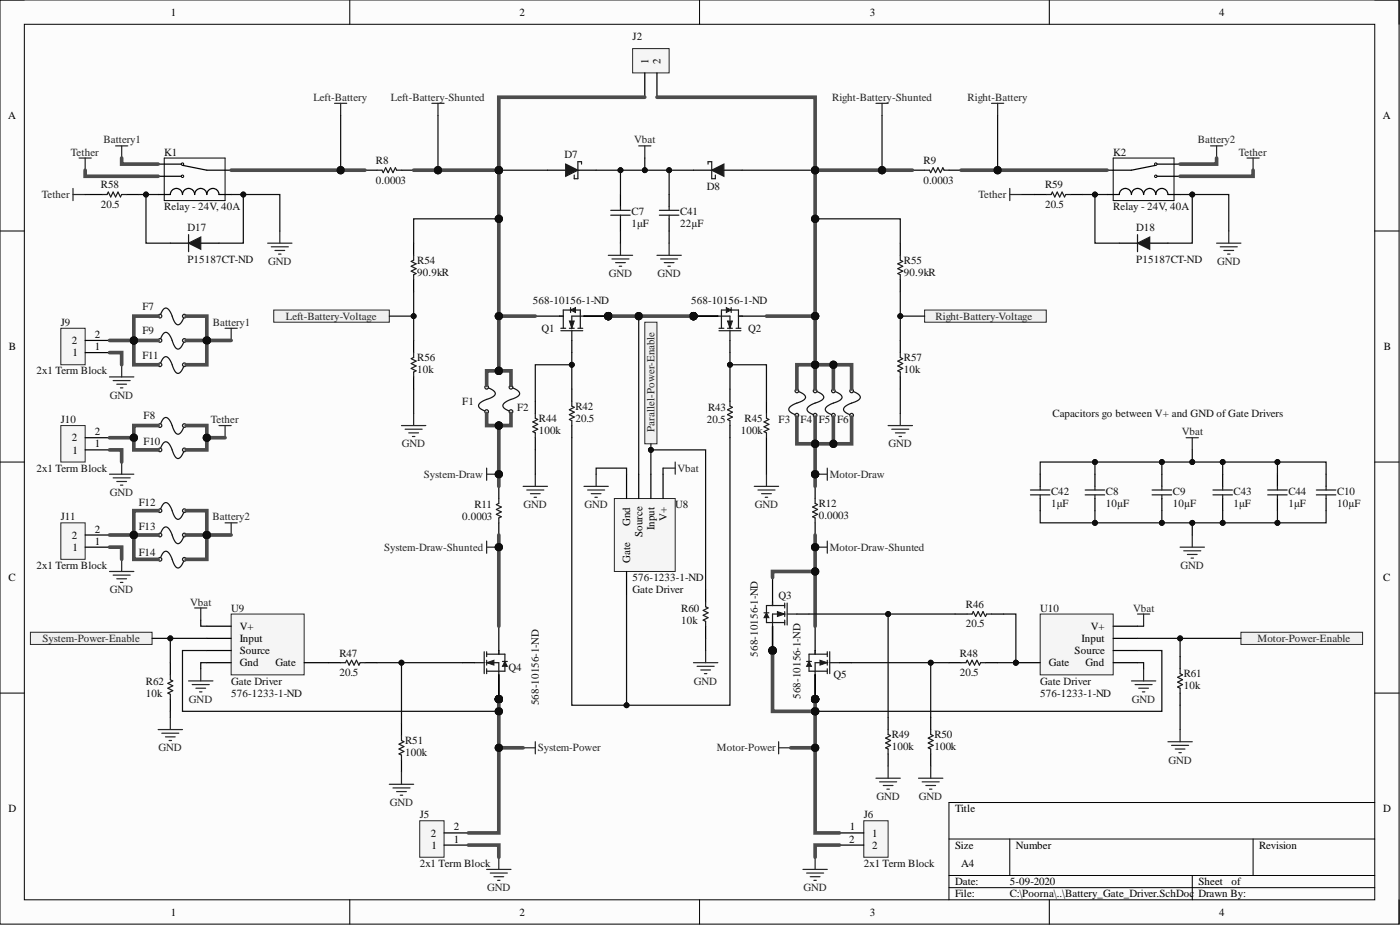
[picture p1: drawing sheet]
<svg xmlns="http://www.w3.org/2000/svg" width="292mm" height="193mm" viewBox="0 0 292 193" stroke-linecap="round" stroke-linejoin="round" font-family="sans-serif">
<defs><g id="words">
<g font-size="2.3">
<text x="35.6" y="3.3">1</text>
<text x="108.4" y="3.3">2</text>
<text x="181.5" y="3.3">3</text>
<text x="254.3" y="3.3">4</text>
<text x="135.3" y="13.4" transform="rotate(-90 135.3 13.4)">1</text>
<text x="137.8" y="13.4" transform="rotate(-90 137.8 13.4)">2</text>
<text x="1.7" y="24.9">A</text>
<text x="288.5" y="24.9">A</text>
<text x="15" y="71.8">2</text>
<text x="19.8" y="70.5">2</text>
<text x="1.9" y="73.1">B</text>
<text x="15.1" y="74.3">1</text>
<text x="19.8" y="73.1">1</text>
<text x="288.7" y="73.1">B</text>
<text x="15" y="92.1">2</text>
<text x="15.1" y="94.6">1</text>
<text x="19.8" y="93.3">1</text>
<text x="19.8" y="90.8">2</text>
<text x="15" y="112.4">2</text>
<text x="19.8" y="113.6">1</text>
<text x="19.8" y="111.1">2</text>
<text x="131.5" y="109.8" transform="rotate(-90 131.5 109.8)">Gnd</text>
<text x="134" y="112" transform="rotate(-90 134 112)">Source</text>
<text x="136.6" y="110.6" transform="rotate(-90 136.6 110.6)">Input</text>
<text x="139.1" y="108.7" transform="rotate(-90 139.1 108.7)">V+</text>
<text x="15.1" y="114.9">1</text>
<text x="131.5" y="117.4" transform="rotate(-90 131.5 117.4)">Gate</text>
<text x="1.8" y="121.3">C</text>
<text x="288.6" y="121.3">C</text>
<text x="50" y="131.4">V+</text>
<text x="227.6" y="131.4">V+</text>
<text x="50" y="133.9">Input</text>
<text x="50" y="136.5">Source</text>
<text x="224.2" y="136.5">Source</text>
<text x="225.7" y="133.9">Input</text>
<text x="50" y="139">Gnd</text>
<text x="57.5" y="139">Gate</text>
<text x="218.8" y="139">Gate</text>
<text x="226.5" y="139">Gnd</text>
<text x="1.8" y="169.4">D</text>
<text x="94.7" y="173.3">2</text>
<text x="177.3" y="173.3">1</text>
<text x="199.3" y="169.4">Title</text>
<text x="288.6" y="169.4">D</text>
<text x="89.9" y="174.5">2</text>
<text x="90" y="177.1">1</text>
<text x="94.7" y="175.8">1</text>
<text x="177.2" y="175.8">2</text>
<text x="182" y="174.5">1</text>
<text x="182" y="177.1">2</text>
<text x="199.3" y="177.1">Size</text>
<text x="212" y="177.1">Number</text>
<text x="262.7" y="177.1">Revision</text>
<text x="199.3" y="184.7">Date:</text>
<text x="200.5" y="180.9">A4</text>
<text x="210.7" y="184.7">5-09-2020</text>
<text x="250" y="184.7">Sheet</text>
<text x="257" y="184.7">of</text>
<text x="35.6" y="191">1</text>
<text x="108.4" y="191">2</text>
<text x="181.5" y="191">3</text>
<text x="199.3" y="187.2">File:</text>
<text x="210.7" y="187.2">C:\Poorna\..\Battery_Gate_Driver.SchDoc</text>
<text x="250" y="187.2">Drawn By:</text>
<text x="254.3" y="191">4</text>
</g>
<g font-size="2.3" fill="#0e0e0e">
<text x="132" y="8.4">J2</text>
<text x="34.3" y="32.5">K1</text>
<text x="78.4" y="34.2">R8</text>
<text x="117.8" y="33">D7</text>
<text x="192.7" y="34.2">R9</text>
<text x="232.3" y="32.5">K2</text>
<text x="21.1" y="39.3">R58</text>
<text x="78.4" y="38.3">0.0003</text>
<text x="147.5" y="39.6">D8</text>
<text x="192.7" y="38.3">0.0003</text>
<text x="218" y="39.3">R59</text>
<text x="21.1" y="43.4">20.5</text>
<text x="34.3" y="43.9">Relay - 24V, 40A</text>
<text x="131.7" y="44.9">C7</text>
<text x="131.7" y="47.4">1μF</text>
<text x="141.9" y="44.9">C41</text>
<text x="141.9" y="47.4">22µF</text>
<text x="218" y="43.4">20.5</text>
<text x="232.3" y="43.9">Relay - 24V, 40A</text>
<text x="39.1" y="48.2">D17</text>
<text x="237.1" y="48.2">D18</text>
<text x="39.1" y="54.8">P15187CT-ND</text>
<text x="87.1" y="55">R54</text>
<text x="87.1" y="57.6">90.9kR</text>
<text x="188.6" y="55">R55</text>
<text x="188.6" y="57.6">90.9kR</text>
<text x="237.1" y="54.8">P15187CT-ND</text>
<text x="29.7" y="64.7">F7</text>
<text x="111.2" y="63.4">568-10156-1-ND</text>
<text x="144.2" y="63.4">568-10156-1-ND</text>
<text x="12.7" y="68">J9</text>
<text x="29.7" y="69.8">F9</text>
<text x="113" y="69.2">Q1</text>
<text x="156.1" y="69.2">Q2</text>
<text x="29.7" y="74.8">F11</text>
<text x="87.1" y="75.3">R56</text>
<text x="87.1" y="77.9">10k</text>
<text x="188.6" y="75.3">R57</text>
<text x="188.6" y="77.9">10k</text>
<text x="7.6" y="78.1">2x1 Term Block</text>
<text x="12.7" y="88.3">J10</text>
<text x="30" y="87.5">F8</text>
<text x="96.5" y="84.5">F1</text>
<text x="107.9" y="85.7">F2</text>
<text x="112.4" y="88">R44</text>
<text x="120.1" y="85.5">R42</text>
<text x="120.1" y="88">20.5</text>
<text x="147.5" y="88.3">20.5</text>
<text x="147.7" y="85.7">R43</text>
<text x="155.3" y="88">R45</text>
<text x="162.5" y="88.3">F3</text>
<text x="167" y="88.3">F4</text>
<text x="170.8" y="88.3">F5</text>
<text x="174.6" y="88.3">F6</text>
<text x="219.6" y="87">Capacitors go between V+ and GND ofGate Drivers</text>
<text x="30" y="92.8">F10</text>
<text x="112.4" y="90.6">100k</text>
<text x="154.6" y="90.6">100k</text>
<text x="7.6" y="98.4">2x1 Term Block</text>
<text x="28.9" y="105.5">F12</text>
<text x="99" y="106">R11</text>
<text x="140.9" y="106">U8</text>
<text x="170.8" y="105.8">R12</text>
<text x="219.3" y="103.2">C42</text>
<text x="219.3" y="105.8">1μF</text>
<text x="230.7" y="103.2">C8</text>
<text x="230.7" y="105.8">10µF</text>
<text x="244.7" y="103.2">C9</text>
<text x="244.7" y="105.8">10µF</text>
<text x="257.4" y="103.2">C43</text>
<text x="257.4" y="105.8">1μF</text>
<text x="268.8" y="103.2">C44</text>
<text x="268.8" y="105.8">1μF</text>
<text x="279" y="103.2">C10</text>
<text x="279" y="105.8">10µF</text>
<text x="12.7" y="108.6">J11</text>
<text x="28.9" y="110.6">F13</text>
<text x="96.5" y="108.6">0.0003</text>
<text x="170.8" y="108.3">0.0003</text>
<text x="7.6" y="118.7">2x1 Term Block</text>
<text x="28.9" y="115.9">F14</text>
<text x="132" y="121.3">576-1233-1-ND</text>
<text x="132" y="123.8">Gate Driver</text>
<text x="162.5" y="125.1">Q3</text>
<text x="48.2" y="127.6">U9</text>
<text x="142.1" y="127.6">R60</text>
<text x="142.1" y="130.1">10k</text>
<text x="201.5" y="126.8">R46</text>
<text x="201.5" y="130.9">20.5</text>
<text x="217" y="127.6">U10</text>
<text x="70.8" y="137">R47</text>
<text x="158.1" y="137" transform="rotate(-90 158.1 137)">568-10156-1-ND</text>
<text x="200.3" y="137">R48</text>
<text x="30.5" y="142.8">R62</text>
<text x="48.2" y="142.8">Gate Driver</text>
<text x="70.8" y="141">20.5</text>
<text x="106.1" y="140">Q4</text>
<text x="173.9" y="141.5">Q5</text>
<text x="200.3" y="141">20.5</text>
<text x="217" y="142.8">Gate Driver</text>
<text x="247" y="141.3">R61</text>
<text x="247" y="143.8">10k</text>
<text x="30.5" y="145.3">10k</text>
<text x="48.2" y="145.3">576-1233-1-ND</text>
<text x="112.4" y="147.1" transform="rotate(-90 112.4 147.1)">568-10156-1-ND</text>
<text x="167" y="145.9" transform="rotate(-90 167 145.9)">568-10156-1-ND</text>
<text x="217" y="145.3">576-1233-1-ND</text>
<text x="84.5" y="155.2">R51</text>
<text x="186.1" y="154">R49</text>
<text x="194.9" y="154">R50</text>
<text x="84.5" y="157.8">100k</text>
<text x="186.1" y="156.5">100k</text>
<text x="194.9" y="156.5">100k</text>
<text x="87.6" y="170.7">J5</text>
<text x="180.2" y="170.7">J6</text>
<text x="87.6" y="180.9">2x1 Term Block</text>
<text x="180.2" y="180.9">2x1 Term Block</text>
</g>
<g font-size="2.3" fill="#262626">
<text x="65.4" y="21">Left-Battery</text>
<text x="81.6" y="21">Left-Battery-Shunted</text>
<text x="173.6" y="21">Right-Battery-Shunted</text>
<text x="201.9" y="21">Right-Battery</text>
<text x="21.6" y="29.9">Battery1</text>
<text x="132.3" y="29.9">Vbat</text>
<text x="249.9" y="29.9">Battery2</text>
<text x="14.8" y="32.5">Tether</text>
<text x="258.5" y="32.5">Tether</text>
<text x="8.7" y="41.3">Tether</text>
<text x="204.2" y="41.3">Tether</text>
<text x="55.9" y="55.3">GND</text>
<text x="127" y="57.8">GND</text>
<text x="137.2" y="57.8">GND</text>
<text x="253.9" y="55.3">GND</text>
<text x="44.4" y="68">Battery1</text>
<text x="59.7" y="66.7">Left-Battery-Voltage</text>
<text x="195.2" y="66.7">Right-Battery-Voltage</text>
<text x="22.9" y="83.2">GND</text>
<text x="44" y="88.3">Tether</text>
<text x="83.8" y="93.3">GND</text>
<text x="136.6" y="90" transform="rotate(-90 136.6 90)">Parallel-Power-Enable</text>
<text x="185.4" y="93.3">GND</text>
<text x="246.6" y="90.8">Vbat</text>
<text x="88.4" y="99.7">System-Draw</text>
<text x="141.4" y="98.4">Vbat</text>
<text x="173.1" y="99.7">Motor-Draw</text>
<text x="22.9" y="103.5">GND</text>
<text x="109.2" y="106">GND</text>
<text x="121.9" y="106">GND</text>
<text x="157.5" y="106">GND</text>
<text x="44.3" y="108.6">Battery2</text>
<text x="80.1" y="114.9">System-Draw-Shunted</text>
<text x="173.1" y="114.9">Motor-Draw-Shunted</text>
<text x="246.3" y="118.7">GND</text>
<text x="22.9" y="123.8">GND</text>
<text x="39.7" y="126.3">Vbat</text>
<text x="236.4" y="127.6">Vbat</text>
<text x="8.9" y="133.9">System-Power-Enable</text>
<text x="262.4" y="133.9">Motor-Power-Enable</text>
<text x="144.8" y="142.8">GND</text>
<text x="39.4" y="146.6">GND</text>
<text x="236.2" y="146.6">GND</text>
<text x="33.1" y="156.8">GND</text>
<text x="112.2" y="156.8">System-Power</text>
<text x="149.6" y="156.8">Motor-Power</text>
<text x="243.8" y="159.3">GND</text>
<text x="182.8" y="166.9">GND</text>
<text x="191.7" y="166.9">GND</text>
<text x="81.3" y="168.2">GND</text>
<text x="101.6" y="185.9">GND</text>
<text x="167.6" y="185.9">GND</text>
</g>
</g></defs>
<path d="M0 0h291.9v192.8h-291.9z" fill-rule="evenodd" fill="#fcfcfc"/>
<path d="M0 0h291.9v192.8h-291.9z" fill="none" stroke="#000" stroke-width=".21"/>
<path d="M5.1 5.1h281.7v182.6h-281.7z" fill-rule="evenodd" fill="#fcfcfc"/>
<g fill="none" stroke="#000" stroke-width=".21">
<path d="M0 0h5.1M73 0v5.1M146 0v5.1M218.9 0v5.1M286.8 0h5.1v5.1M5.1 5.1h281.7v182.6h-281.7zM0 48.2h5.1M286.8 48.2h5.1M0 96.4h5.1M286.8 96.4h5.1M0 144.6h5.1M286.8 144.6h5.1"/>
<path d="M198 175h88.8M210.7 175v7.6M261.4 175v7.6M286.8 167.4h-88.8v20.3M73 187.7v5.1M146 187.7v5.1M198 182.6h88.8M198 185.2h88.8M218.9 187.7v5.1M248.8 182.6v5.1M291.9 187.7v5.1"/>
</g>
<path d="M104.1 101.5v2.5M104.1 109.1v2.5M170.1 101.5v2.5M170.1 109.1v2.5" fill="none" stroke="#000" stroke-width=".25"/>
<path d="M104.1 104v1l-.5 .3 1 .5-1 .5 1 .5-1 .5 1 .5-.5 .3v1M170.1 104v1l.5 .3-1 .5 1 .5-1 .5 1 .5-1 .5 .5 .3v1" fill="none" stroke="#1c1c1c" stroke-width=".25"/>
<path d="M48.2 128.1h15.3v12.7h-15.3z" fill-rule="evenodd" fill="#f5f5f5"/>
<path d="M48.2 128.1h15.3v12.7h-15.3z" fill="none" stroke="#262626" stroke-width=".21"/>
<path d="M43.2 130.6h5M43.2 133.2h5M43.2 135.7h5M43.2 138.2h5M63.5 138.2h5" fill="none" stroke="#000" stroke-width=".25"/>
<circle cx="212" cy="138.2" r=".51" fill="#0e0e0e"/>
<circle cx="212" cy="138.2" r=".51" fill="none" stroke="#0e0e0e" stroke-width=".21"/>
<path d="M217 128.1h15.3v12.7h-15.3z" fill-rule="evenodd" fill="#f5f5f5"/>
<path d="M217 128.1h15.3v12.7h-15.3z" fill="none" stroke="#262626" stroke-width=".21"/>
<path d="M212 138.2h5M232.3 130.6h5M232.3 133.2h5M232.3 135.7h5M232.3 138.2h5" fill="none" stroke="#000" stroke-width=".25"/>
<circle cx="212" cy="138.2" r=".51" fill="#0e0e0e"/>
<circle cx="212" cy="138.2" r=".51" fill="none" stroke="#0e0e0e" stroke-width=".21"/>
<g fill="none" stroke="#262626" stroke-width=".25">
<path d="M40.6 126.8h2.6M41.9 126.8v2.6M41.9 139.5v2.6M237.3 128.1h2.6M238.6 128.1v2.5M238.6 139.5v2.6M39.3 142.1h5.1M40.1 142.8h3.6M40.9 143.6h2M41.6 144.3h.5M236.1 142.1h5M236.8 142.8h3.6"/>
<path d="M237.6 143.6h2M238.4 144.3h.5M104.1 178.8v2.6M170.1 178.8v2.6M101.5 181.4h5.1M102.3 182.1h3.5M103.1 182.9h2M103.8 183.7h.5M167.5 181.4h5.1M168.3 182.1h3.5M169.1 182.9h2M169.8 183.7h.5"/>
</g>
<path d="M6.3 131.9h25.4v2.5h-25.4z" fill-rule="evenodd" fill="#f0f0f0"/>
<path d="M6.3 131.9h25.4v2.5h-25.4z" fill="none" stroke="#262626" stroke-width=".21"/>
<path d="M258.9 131.9h25.4v2.5h-25.4z" fill-rule="evenodd" fill="#f0f0f0"/>
<path d="M258.9 131.9h25.4v2.5h-25.4z" fill="none" stroke="#262626" stroke-width=".21"/>
<circle cx="104.1" cy="145.9" r=".76" fill="#0e0e0e"/>
<circle cx="104.1" cy="145.9" r=".76" fill="none" stroke="#0e0e0e" stroke-width=".21"/>
<circle cx="104.1" cy="145.9" r=".76" fill="#0e0e0e"/>
<circle cx="104.1" cy="145.9" r=".76" fill="none" stroke="#0e0e0e" stroke-width=".21"/>
<circle cx="104.1" cy="145.9" r=".76" fill="#0e0e0e"/>
<circle cx="104.1" cy="145.9" r=".76" fill="none" stroke="#0e0e0e" stroke-width=".21"/>
<path d="M99 138.2h2M101 136v4.5M101.5 136.5h2.6M101.5 138.2h2.6v2.6M101.5 136v1M101.5 137.7v1.1M101.5 139.5v1M101.5 140h2.6" fill="none" stroke="#1c1c1c" stroke-width=".25"/>
<path d="M101.5 138.2l1.6-.5v1.1z" fill="#1c1c1c"/>
<path d="M101.5 138.2l1.6-.5v1.1z" fill="none" stroke="#1c1c1c" stroke-width=".21"/>
<path d="M104.1 135.7v.8" fill="none" stroke="#1c1c1c" stroke-width=".25"/>
<path d="M105.3 138l.5 1h-1z" fill="#1c1c1c"/>
<path d="M105.3 138l.5 1h-1z" fill="none" stroke="#1c1c1c" stroke-width=".21"/>
<path d="M104.1 136.5h1.2v1.5M104.8 138h1M105.3 139v1h-1.2" fill="none" stroke="#1c1c1c" stroke-width=".25"/>
<path d="M104.1 140.8v5.1" fill="none" stroke="#000" stroke-width=".25"/>
<circle cx="104.1" cy="145.9" r=".76" fill="#0e0e0e"/>
<circle cx="104.1" cy="145.9" r=".76" fill="none" stroke="#0e0e0e" stroke-width=".21"/>
<path d="M96.5 138.2h2.5M104.1 130.6v5.1M104.1 140.8v5.1" fill="none" stroke="#000" stroke-width=".25"/>
<circle cx="104.1" cy="145.9" r=".76" fill="#0e0e0e"/>
<circle cx="104.1" cy="145.9" r=".76" fill="none" stroke="#0e0e0e" stroke-width=".21"/>
<path d="M104.1 140.8v5.1" fill="none" stroke="#000" stroke-width=".25"/>
<circle cx="104.1" cy="145.9" r=".76" fill="#0e0e0e"/>
<circle cx="104.1" cy="145.9" r=".76" fill="none" stroke="#0e0e0e" stroke-width=".21"/>
<circle cx="170.1" cy="145.9" r=".76" fill="#0e0e0e"/>
<circle cx="170.1" cy="145.9" r=".76" fill="none" stroke="#0e0e0e" stroke-width=".21"/>
<circle cx="170.1" cy="145.9" r=".76" fill="#0e0e0e"/>
<circle cx="170.1" cy="145.9" r=".76" fill="none" stroke="#0e0e0e" stroke-width=".21"/>
<circle cx="170.1" cy="145.9" r=".76" fill="#0e0e0e"/>
<circle cx="170.1" cy="145.9" r=".76" fill="none" stroke="#0e0e0e" stroke-width=".21"/>
<path d="M170.1 136.5h2.5M172.6 138.2h-2.5v2.6M172.6 136v1M172.6 137.7v1.1M172.6 139.5v1M173.1 138.2h2M173.1 136v4.5M170.1 140h2.5" fill="none" stroke="#1c1c1c" stroke-width=".25"/>
<path d="M171.1 137.7l1.5 .5-1.5 .6z" fill="#1c1c1c"/>
<path d="M171.1 137.7l1.5 .5-1.5 .6z" fill="none" stroke="#1c1c1c" stroke-width=".21"/>
<path d="M170.1 135.7v.8" fill="none" stroke="#1c1c1c" stroke-width=".25"/>
<path d="M168.8 138l.5 1h-1z" fill="#1c1c1c"/>
<path d="M168.8 138l.5 1h-1z" fill="none" stroke="#1c1c1c" stroke-width=".21"/>
<path d="M168.3 138h1M168.8 139v1h1.3M170.1 136.5h-1.3v1.5" fill="none" stroke="#1c1c1c" stroke-width=".25"/>
<path d="M170.1 140.8v5.1" fill="none" stroke="#000" stroke-width=".25"/>
<circle cx="170.1" cy="145.9" r=".76" fill="#0e0e0e"/>
<circle cx="170.1" cy="145.9" r=".76" fill="none" stroke="#0e0e0e" stroke-width=".21"/>
<path d="M170.1 130.6v5.1M175.1 138.2h2.6M170.1 140.8v5.1" fill="none" stroke="#000" stroke-width=".25"/>
<circle cx="170.1" cy="145.9" r=".76" fill="#0e0e0e"/>
<circle cx="170.1" cy="145.9" r=".76" fill="none" stroke="#0e0e0e" stroke-width=".21"/>
<path d="M170.1 140.8v5.1" fill="none" stroke="#000" stroke-width=".25"/>
<circle cx="170.1" cy="145.9" r=".76" fill="#0e0e0e"/>
<circle cx="170.1" cy="145.9" r=".76" fill="none" stroke="#0e0e0e" stroke-width=".21"/>
<circle cx="161.2" cy="135.7" r=".76" fill="#0e0e0e"/>
<circle cx="161.2" cy="135.7" r=".76" fill="none" stroke="#0e0e0e" stroke-width=".21"/>
<circle cx="161.2" cy="135.7" r=".76" fill="#0e0e0e"/>
<circle cx="161.2" cy="135.7" r=".76" fill="none" stroke="#0e0e0e" stroke-width=".21"/>
<circle cx="161.2" cy="135.7" r=".76" fill="#0e0e0e"/>
<circle cx="161.2" cy="135.7" r=".76" fill="none" stroke="#0e0e0e" stroke-width=".21"/>
<path d="M161.2 126.3h2.5M161.2 129.9h2.5M163.7 128.1h-2.5v2.5M163.7 125.8v1M163.7 127.6v1M163.7 129.4v1M164.2 128.1h2.1M164.2 125.8v4.6" fill="none" stroke="#1c1c1c" stroke-width=".25"/>
<path d="M162.2 127.6l1.5 .5-1.5 .5z" fill="#1c1c1c"/>
<path d="M162.2 127.6l1.5 .5-1.5 .5z" fill="none" stroke="#1c1c1c" stroke-width=".21"/>
<path d="M161.2 125.6v.7" fill="none" stroke="#1c1c1c" stroke-width=".25"/>
<path d="M159.9 127.8l.5 1.1h-1z" fill="#1c1c1c"/>
<path d="M159.9 127.8l.5 1.1h-1z" fill="none" stroke="#1c1c1c" stroke-width=".21"/>
<path d="M159.4 127.8h1M159.9 128.9v1h1.3M161.2 126.3h-1.3v1.5" fill="none" stroke="#1c1c1c" stroke-width=".25"/>
<path d="M161.2 130.6v5.1" fill="none" stroke="#000" stroke-width=".25"/>
<circle cx="161.2" cy="135.7" r=".76" fill="#0e0e0e"/>
<circle cx="161.2" cy="135.7" r=".76" fill="none" stroke="#0e0e0e" stroke-width=".21"/>
<path d="M161.2 120.5v5.1M161.2 130.6v5.1M166.3 128.1h2.5" fill="none" stroke="#000" stroke-width=".25"/>
<circle cx="161.2" cy="135.7" r=".76" fill="#0e0e0e"/>
<circle cx="161.2" cy="135.7" r=".76" fill="none" stroke="#0e0e0e" stroke-width=".21"/>
<path d="M161.2 130.6v5.1" fill="none" stroke="#000" stroke-width=".25"/>
<circle cx="161.2" cy="135.7" r=".76" fill="#0e0e0e"/>
<circle cx="161.2" cy="135.7" r=".76" fill="none" stroke="#0e0e0e" stroke-width=".21"/>
<path d="M101.5 112.9v2.5M101.5 114.1h2.6M109.1 156h2.6M111.7 154.7v2.6M162.5 156h2.5M162.5 154.7v2.6" fill="none" stroke="#262626" stroke-width=".25"/>
<circle cx="104.1" cy="114.1" r=".76" fill="#0e0e0e"/>
<circle cx="104.1" cy="114.1" r=".76" fill="none" stroke="#0e0e0e" stroke-width=".21"/>
<path d="M170.1 98.9h2.5M172.6 97.7v2.5" fill="none" stroke="#262626" stroke-width=".25"/>
<circle cx="170.1" cy="98.9" r=".76" fill="#0e0e0e"/>
<circle cx="170.1" cy="98.9" r=".76" fill="none" stroke="#0e0e0e" stroke-width=".21"/>
<path d="M101.5 97.7v2.5M101.5 98.9h2.6" fill="none" stroke="#262626" stroke-width=".25"/>
<circle cx="104.1" cy="98.9" r=".76" fill="#0e0e0e"/>
<circle cx="104.1" cy="98.9" r=".76" fill="none" stroke="#0e0e0e" stroke-width=".21"/>
<path d="M170.1 114.1h2.5M172.6 112.9v2.5" fill="none" stroke="#262626" stroke-width=".25"/>
<circle cx="170.1" cy="114.1" r=".76" fill="#0e0e0e"/>
<circle cx="170.1" cy="114.1" r=".76" fill="none" stroke="#0e0e0e" stroke-width=".21"/>
<circle cx="126.9" cy="65.9" r=".76" fill="#0e0e0e"/>
<circle cx="126.9" cy="65.9" r=".76" fill="none" stroke="#0e0e0e" stroke-width=".21"/>
<circle cx="126.9" cy="65.9" r=".76" fill="#0e0e0e"/>
<circle cx="126.9" cy="65.9" r=".76" fill="none" stroke="#0e0e0e" stroke-width=".21"/>
<circle cx="126.9" cy="65.9" r=".76" fill="#0e0e0e"/>
<circle cx="126.9" cy="65.9" r=".76" fill="none" stroke="#0e0e0e" stroke-width=".21"/>
<path d="M117 69h4.6M117 68.5h1M117.5 65.9v2.6M118.8 68.5h1M119.3 69v2M120.6 68.5h1M121.1 65.9v2.6M121.8 65.9h-2.5v2.6" fill="none" stroke="#1c1c1c" stroke-width=".25"/>
<path d="M118.8 67h1l-.5 1.5z" fill="#1c1c1c"/>
<path d="M118.8 67h1l-.5 1.5z" fill="none" stroke="#1c1c1c" stroke-width=".21"/>
<path d="M116.8 65.9h.7" fill="none" stroke="#1c1c1c" stroke-width=".25"/>
<path d="M119 64.7l1.1-.5v1z" fill="#1c1c1c"/>
<path d="M119 64.7l1.1-.5v1z" fill="none" stroke="#1c1c1c" stroke-width=".21"/>
<path d="M119 64.2v1M119 64.7h-1.5v1.2M120.1 64.7h1v1.2" fill="none" stroke="#1c1c1c" stroke-width=".25"/>
<path d="M121.8 65.9h5.1" fill="none" stroke="#000" stroke-width=".25"/>
<circle cx="126.9" cy="65.9" r=".76" fill="#0e0e0e"/>
<circle cx="126.9" cy="65.9" r=".76" fill="none" stroke="#0e0e0e" stroke-width=".21"/>
<path d="M111.7 65.9h5.1M119.3 71v2.6M121.8 65.9h5.1" fill="none" stroke="#000" stroke-width=".25"/>
<circle cx="126.9" cy="65.9" r=".76" fill="#0e0e0e"/>
<circle cx="126.9" cy="65.9" r=".76" fill="none" stroke="#0e0e0e" stroke-width=".21"/>
<path d="M121.8 65.9h5.1" fill="none" stroke="#000" stroke-width=".25"/>
<circle cx="126.9" cy="65.9" r=".76" fill="#0e0e0e"/>
<circle cx="126.9" cy="65.9" r=".76" fill="none" stroke="#0e0e0e" stroke-width=".21"/>
<circle cx="144.7" cy="65.9" r=".76" fill="#0e0e0e"/>
<circle cx="144.7" cy="65.9" r=".76" fill="none" stroke="#0e0e0e" stroke-width=".21"/>
<circle cx="144.7" cy="65.9" r=".76" fill="#0e0e0e"/>
<circle cx="144.7" cy="65.9" r=".76" fill="none" stroke="#0e0e0e" stroke-width=".21"/>
<circle cx="144.7" cy="65.9" r=".76" fill="#0e0e0e"/>
<circle cx="144.7" cy="65.9" r=".76" fill="none" stroke="#0e0e0e" stroke-width=".21"/>
<path d="M149.8 65.9h2.5v2.6M150 69h4.6M150 68.5h1M150.5 65.9v2.6M151.8 68.5h1M152.3 69v2M153.6 68.5h1M154.1 65.9v2.6" fill="none" stroke="#1c1c1c" stroke-width=".25"/>
<path d="M151.8 67h1l-.5 1.5z" fill="#1c1c1c"/>
<path d="M151.8 67h1l-.5 1.5z" fill="none" stroke="#1c1c1c" stroke-width=".21"/>
<path d="M154.1 65.9h.7" fill="none" stroke="#1c1c1c" stroke-width=".25"/>
<path d="M151.5 64.2l1.1 .5-1.1 .5z" fill="#1c1c1c"/>
<path d="M151.5 64.2l1.1 .5-1.1 .5z" fill="none" stroke="#1c1c1c" stroke-width=".21"/>
<path d="M151.5 64.7h-1v1.2M152.6 64.2v1M152.6 64.7h1.5v1.2" fill="none" stroke="#1c1c1c" stroke-width=".25"/>
<path d="M144.7 65.9h5.1" fill="none" stroke="#000" stroke-width=".25"/>
<circle cx="144.7" cy="65.9" r=".76" fill="#0e0e0e"/>
<circle cx="144.7" cy="65.9" r=".76" fill="none" stroke="#0e0e0e" stroke-width=".21"/>
<path d="M144.7 65.9h5.1M152.3 71v2.6M154.8 65.9h5.1" fill="none" stroke="#000" stroke-width=".25"/>
<circle cx="144.7" cy="65.9" r=".76" fill="#0e0e0e"/>
<circle cx="144.7" cy="65.9" r=".76" fill="none" stroke="#0e0e0e" stroke-width=".21"/>
<path d="M144.7 65.9h5.1" fill="none" stroke="#000" stroke-width=".25"/>
<circle cx="144.7" cy="65.9" r=".76" fill="#0e0e0e"/>
<circle cx="144.7" cy="65.9" r=".76" fill="none" stroke="#0e0e0e" stroke-width=".21"/>
<path d="M128.2 104h12.7v15.2h-12.7z" fill-rule="evenodd" fill="#f5f5f5"/>
<path d="M128.2 104h12.7v15.2h-12.7z" fill="none" stroke="#262626" stroke-width=".21"/>
<path d="M130.7 98.9v5.1M133.3 98.9v5.1M135.8 98.9v5.1M138.3 98.9v5.1M130.7 119.2v5.1" fill="none" stroke="#000" stroke-width=".25"/>
<path d="M124.4 98.9v2.6M138.3 97.7h2.6M140.9 96.4v2.5M121.8 101.5h5.1M122.6 102.2h3.6M123.4 103h2M124.1 103.7h.5" fill="none" stroke="#262626" stroke-width=".25"/>
<path d="M134.5 67.2h2.6v25.4h-2.6z" fill-rule="evenodd" fill="#f0f0f0"/>
<path d="M134.5 67.2h2.6v25.4h-2.6z" fill="none" stroke="#262626" stroke-width=".21"/>
<path d="M76.2 35.5h2.5M83.8 35.5h2.5M114.2 35.5h3.8M120.6 35.5h3.8M190.4 35.5h2.5M198 35.5h2.5" fill="none" stroke="#000" stroke-width=".25"/>
<path d="M78.7 35.5h1l.3 .5 .5-1 .5 1 .5-1 .5 1 .5-1 .3 .5h1M192.9 35.5h1l.3 .5 .5-1 .5 1 .5-1 .5 1 .5-1 .3 .5h1" fill="none" stroke="#1c1c1c" stroke-width=".25"/>
<path d="M118 34.2l2.6 1.3-2.6 1.3z" fill="#1c1c1c"/>
<path d="M118 34.2l2.6 1.3-2.6 1.3zM121.3 34.2v-.5h-.7v3.6h-.8v-.8" fill="none" stroke="#1c1c1c" stroke-width=".25"/>
<path d="M144.7 35.5h3.8M151 35.5h3.8" fill="none" stroke="#000" stroke-width=".25"/>
<path d="M148.5 35.5l2.5-1.3v2.6z" fill="#1c1c1c"/>
<g fill="none" stroke="#1c1c1c" stroke-width=".25">
<path d="M147.7 34.2v-.5h.8v3.6h.8v-.8M148.5 35.5l2.5-1.3v2.6zM111.7 86.2v1.1l.5 .2-1 .5 1 .5-1 .5 1 .5-1 .5 .5 .3v1M119.3 83.7v1l.5 .3-1 .5 1 .5-1 .5 1 .5-1 .5 .5 .3v1M152.3 83.7v1l.5 .3-1 .5 1 .5-1 .5 1 .5-1 .5 .5 .3v1M159.9 86.2v1.1l.5 .2-1 .5 1 .5-1 .5 1 .5-1 .5 .5 .3v1M215 102.2h4.1M215 103.2h4.1M217 101.5v.7M217 103.2v.8M226.4 102.2h4.1M226.4 103.2h4.1"/>
<path d="M228.5 101.5v.7M228.5 103.2v.8M240.4 102.2h4M240.4 103.2h4M242.4 101.5v.7M242.4 103.2v.8M253.1 102.2h4M253.1 103.2h4M255.1 101.5v.7M255.1 103.2v.8M264.5 102.2h4.1M264.5 103.2h4.1"/>
<path d="M266.5 101.5v.7M266.5 103.2v.8M274.6 102.2h4.1M274.6 103.2h4.1M276.7 101.5v.7M276.7 103.2v.8M71.1 138.2h1l.2-.5 .6 1.1 .5-1.1 .5 1.1 .5-1.1 .5 1.1 .2-.6h1.1M200.5 138.2h1l.3-.5 .5 1.1 .5-1.1 .5 1.1 .5-1.1 .5 1.1 .3-.6h1M201.8 128.1h1l.3-.5 .5 1 .5-1 .5 1 .5-1 .5 1 .3-.5h1M83.8 153.5v1l.5 .2-1 .5 1 .6-1 .5 1 .5-1 .5 .5 .2v1M185.3 152.2v1l.5 .3-1 .5 1 .5-1 .5 1 .5-1 .5 .5 .3v1M194.2 152.2v1l.5 .3-1 .5 1 .5-1 .5 1 .5-1 .5 .5 .3v1"/>
</g>
<g fill="none" stroke="#262626" stroke-width=".25">
<path d="M69.8 21.6h2.5M71.1 21.6v2.5M90.1 21.6h2.5M91.4 21.6v2.5M133.3 30.4h2.5M134.5 30.4v2.6M182.8 21.6h2.5M184 21.6v2.5M206.9 21.6h2.5M208.1 21.6v2.5M126.9 53.3h5.1M127.7 54h3.5"/>
<path d="M128.4 54.8h2.1M129.2 55.5h.5M129.5 50.7v2.6M137.1 53.3h5M137.8 54h3.6M138.6 54.8h2M139.4 55.5h.5M139.6 50.7v2.6M111.7 98.9v2.6M159.9 98.9v2.6M247.5 91.3h2.5M248.8 91.3v2.6"/>
<path d="M109.1 101.5h5.1M109.9 102.2h3.6M110.7 103h2M111.4 103.7h.5M157.4 101.5h5.1M158.1 102.2h3.6M158.9 103h2M159.7 103.7h.5M246.2 114.1h5.1M247 114.9h3.5M247.7 115.7h2.1M248.5 116.4h.5"/>
<path d="M248.8 111.6v2.5M185.3 159.8v2.5M194.2 159.8v2.5M81.2 163.6h5.1M82 164.4h3.5M82.8 165.1h2M83.5 165.9h.5M83.8 161.1v2.5M182.8 162.3h5M183.5 163.1h3.6M184.3 163.9h2M185 164.6h.6"/>
<path d="M191.6 162.3h5.1M192.4 163.1h3.6M193.2 163.9h2M193.9 164.6h.5"/>
</g>
<g fill="none" stroke="#000" stroke-width=".25">
<path d="M111.7 83.7v2.5M111.7 91.3v2.6M119.3 81.2v2.5M119.3 88.8v2.5M152.3 81.2v2.5M152.3 88.8v2.5M159.9 83.7v2.5M159.9 91.3v2.6M217 98.9v2.6M228.5 98.9v2.6M242.4 98.9v2.6M255.1 98.9v2.6"/>
<path d="M266.5 98.9v2.6M276.7 98.9v2.6M217 104v2.5M228.5 104v2.5M242.4 104v2.5M255.1 104v2.5M266.5 104v2.5M276.7 104v2.5M68.5 138.2h2.6M76.2 138.2h2.5M198 138.2h2.5M199.3 128.1h2.5"/>
<path d="M205.6 138.2h2.5M206.9 128.1h2.5M83.8 150.9v2.6M83.8 158.5v2.6M185.3 149.7v2.5M185.3 157.3v2.5M194.2 149.7v2.5M194.2 157.3v2.5"/>
</g>
<path d="M87.6 171.2h5v7.6h-5z" fill-rule="evenodd" fill="#f5f5f5"/>
<path d="M87.6 171.2h5v7.6h-5z" fill="none" stroke="#262626" stroke-width=".21"/>
<path d="M92.6 176.3h5.1M92.6 173.8h5.1" fill="none" stroke="#000" stroke-width=".25"/>
<path d="M180.2 171.2h5.1v7.6h-5.1z" fill-rule="evenodd" fill="#f5f5f5"/>
<path d="M180.2 171.2h5.1v7.6h-5.1z" fill="none" stroke="#262626" stroke-width=".21"/>
<path d="M166.3 81.2v.3M166.3 86.6v.4M175.1 173.8h5.1M175.1 176.3h5.1" fill="none" stroke="#000" stroke-width=".25"/>
<path d="M166.3 81.5l.1 .1a2.18 2.18 0 0 1 1.7 1.3 4 4 0 0 1-2.3 1.4 1.5 1.5 0 0 0-1.2 1.3 2.33 2.33 0 0 0 1.7 1" fill="none" stroke="#131313" stroke-width=".25"/>
<circle cx="166.3" cy="81.5" r=".38" fill="#fcfcfc"/>
<circle cx="166.3" cy="81.5" r=".38" fill="none" stroke="#1c1c1c" stroke-width=".25"/>
<circle cx="166.3" cy="86.6" r=".38" fill="#fcfcfc"/>
<circle cx="166.3" cy="86.6" r=".38" fill="none" stroke="#1c1c1c" stroke-width=".25"/>
<path d="M170.1 81.5l.1 .1a2.18 2.18 0 0 1 1.7 1.3 4 4 0 0 1-2.3 1.4 1.5 1.5 0 0 0-1.2 1.3 2.33 2.33 0 0 0 1.7 1" fill="none" stroke="#131313" stroke-width=".25"/>
<path d="M170.1 81.2v.3M170.1 86.6v.4" fill="none" stroke="#000" stroke-width=".25"/>
<circle cx="170.1" cy="81.5" r=".38" fill="#fcfcfc"/>
<circle cx="170.1" cy="81.5" r=".38" fill="none" stroke="#1c1c1c" stroke-width=".25"/>
<circle cx="170.1" cy="86.6" r=".38" fill="#fcfcfc"/>
<circle cx="170.1" cy="86.6" r=".38" fill="none" stroke="#1c1c1c" stroke-width=".25"/>
<path d="M173.9 81.5l.1 .1a2.2 2.2 0 0 1 1.7 1.3 4 4 0 0 1-2.2 1.4 1.49 1.49 0 0 0-1.3 1.3 2.27 2.27 0 0 0 1.7 1" fill="none" stroke="#131313" stroke-width=".25"/>
<path d="M173.9 81.2v.3M173.9 86.6v.4" fill="none" stroke="#000" stroke-width=".25"/>
<circle cx="173.9" cy="81.6" r=".38" fill="#fcfcfc"/>
<circle cx="173.9" cy="81.6" r=".38" fill="none" stroke="#1c1c1c" stroke-width=".25"/>
<circle cx="173.9" cy="86.6" r=".38" fill="#fcfcfc"/>
<circle cx="173.9" cy="86.6" r=".38" fill="none" stroke="#1c1c1c" stroke-width=".25"/>
<path d="M177.7 81.5l.2 .1a2.2 2.2 0 0 1 1.6 1.3 4 4 0 0 1-2.2 1.4 1.49 1.49 0 0 0-1.3 1.3 2.27 2.27 0 0 0 1.7 1" fill="none" stroke="#131313" stroke-width=".25"/>
<path d="M177.7 81.2v.3M177.7 86.6v.4" fill="none" stroke="#000" stroke-width=".25"/>
<circle cx="177.7" cy="81.6" r=".38" fill="#fcfcfc"/>
<circle cx="177.7" cy="81.6" r=".38" fill="none" stroke="#1c1c1c" stroke-width=".25"/>
<circle cx="177.7" cy="86.6" r=".38" fill="#fcfcfc"/>
<circle cx="177.7" cy="86.6" r=".38" fill="none" stroke="#1c1c1c" stroke-width=".25"/>
<path d="M101.5 80.8h.2a2.18 2.18 0 0 1 1.6 1.4 4 4 0 0 1-2.2 1.3 1.5 1.5 0 0 0-1.2 1.3 2.33 2.33 0 0 0 1.6 1.1" fill="none" stroke="#131313" stroke-width=".25"/>
<path d="M101.5 80.4v.4M101.5 85.9v.3" fill="none" stroke="#000" stroke-width=".25"/>
<circle cx="101.5" cy="80.8" r=".38" fill="#fcfcfc"/>
<circle cx="101.5" cy="80.8" r=".38" fill="none" stroke="#1c1c1c" stroke-width=".25"/>
<circle cx="101.5" cy="85.9" r=".38" fill="#fcfcfc"/>
<circle cx="101.5" cy="85.9" r=".38" fill="none" stroke="#1c1c1c" stroke-width=".25"/>
<path d="M106.6 80.8h.2a2.18 2.18 0 0 1 1.6 1.4 4 4 0 0 1-2.2 1.3 1.5 1.5 0 0 0-1.2 1.3 2.33 2.33 0 0 0 1.6 1.1" fill="none" stroke="#131313" stroke-width=".25"/>
<path d="M106.6 80.4v.4M106.6 85.9v.3" fill="none" stroke="#000" stroke-width=".25"/>
<circle cx="106.6" cy="80.8" r=".38" fill="#fcfcfc"/>
<circle cx="106.6" cy="80.8" r=".38" fill="none" stroke="#1c1c1c" stroke-width=".25"/>
<circle cx="106.6" cy="85.9" r=".38" fill="#fcfcfc"/>
<circle cx="106.6" cy="85.9" r=".38" fill="none" stroke="#1c1c1c" stroke-width=".25"/>
<path d="M35.5 50.7h3.8M41.9 50.7h3.8" fill="none" stroke="#000" stroke-width=".25"/>
<path d="M39.3 50.7l2.6-1.2v2.5z" fill="#1c1c1c"/>
<path d="M39.3 50.7l2.6-1.2v2.5zM39.3 49v3.5" fill="none" stroke="#1c1c1c" stroke-width=".25"/>
<path d="M16.5 33h2.5M17.8 33v2.5M24.1 30.4h2.6M25.4 30.4v2.6" fill="none" stroke="#262626" stroke-width=".25"/>
<path d="M233.5 50.7h3.8M239.9 50.7h3.8" fill="none" stroke="#000" stroke-width=".25"/>
<path d="M237.3 50.7l2.6-1.2v2.5z" fill="#1c1c1c"/>
<path d="M237.3 50.7l2.6-1.2v2.5zM237.3 49v3.5" fill="none" stroke="#1c1c1c" stroke-width=".25"/>
<path d="M252.6 30.4h2.5M253.8 30.4v2.6M260.2 33h2.5M261.4 33v2.5" fill="none" stroke="#262626" stroke-width=".25"/>
<path d="M12.7 68.5h5.1v7.6h-5.1z" fill-rule="evenodd" fill="#f5f5f5"/>
<path d="M12.7 68.5h5.1v7.6h-5.1z" fill="none" stroke="#262626" stroke-width=".21"/>
<path d="M17.8 73.6h5M17.8 71h5M33 65.9h.4M38.5 65.9h.3" fill="none" stroke="#000" stroke-width=".25"/>
<path d="M33.4 65.9l.1-.3a1.42 1.42 0 0 1 1.2-1.3 3.1 3.1 0 0 1 1.2 1.6l.1 .4a1.46 1.46 0 0 0 1.3 1.4 3.3 3.3 0 0 0 1.2-1.8" fill="none" stroke="#131313" stroke-width=".25"/>
<circle cx="38.5" cy="65.9" r=".38" fill="#fcfcfc"/>
<circle cx="38.5" cy="65.9" r=".38" fill="none" stroke="#1c1c1c" stroke-width=".25"/>
<circle cx="33.4" cy="65.9" r=".38" fill="#fcfcfc"/>
<circle cx="33.4" cy="65.9" r=".38" fill="none" stroke="#1c1c1c" stroke-width=".25"/>
<path d="M33.4 71l.1-.3a1.42 1.42 0 0 1 1.2-1.3 3.1 3.1 0 0 1 1.2 1.6l.1 .4a1.46 1.46 0 0 0 1.3 1.4 3.3 3.3 0 0 0 1.2-1.8" fill="none" stroke="#131313" stroke-width=".25"/>
<path d="M33 71h.4M38.5 71h.3" fill="none" stroke="#000" stroke-width=".25"/>
<circle cx="38.5" cy="71" r=".38" fill="#fcfcfc"/>
<circle cx="38.5" cy="71" r=".38" fill="none" stroke="#1c1c1c" stroke-width=".25"/>
<circle cx="33.4" cy="71" r=".38" fill="#fcfcfc"/>
<circle cx="33.4" cy="71" r=".38" fill="none" stroke="#1c1c1c" stroke-width=".25"/>
<path d="M33.4 76.1l.1-.3a1.42 1.42 0 0 1 1.2-1.4 3.1 3.1 0 0 1 1.2 1.7l.1 .4a1.46 1.46 0 0 0 1.3 1.4 3.3 3.3 0 0 0 1.2-1.8" fill="none" stroke="#131313" stroke-width=".25"/>
<path d="M33 76.1h.4M38.5 76.1h.3" fill="none" stroke="#000" stroke-width=".25"/>
<circle cx="38.5" cy="76.1" r=".38" fill="#fcfcfc"/>
<circle cx="38.5" cy="76.1" r=".38" fill="none" stroke="#1c1c1c" stroke-width=".25"/>
<circle cx="33.4" cy="76.1" r=".38" fill="#fcfcfc"/>
<circle cx="33.4" cy="76.1" r=".38" fill="none" stroke="#1c1c1c" stroke-width=".25"/>
<path d="M22.8 78.6h5.1M23.6 79.4h3.6M25.4 76.1v2.5M47 68.5h2.5M48.2 68.5v2.5M24.4 80.2h2M25.1 80.9h.5" fill="none" stroke="#262626" stroke-width=".25"/>
<path d="M12.7 109.1h5.1v7.6h-5.1z" fill-rule="evenodd" fill="#f5f5f5"/>
<path d="M12.7 109.1h5.1v7.6h-5.1z" fill="none" stroke="#262626" stroke-width=".21"/>
<path d="M17.8 114.1h5M17.8 111.6h5M33 106.5h.4M38.5 106.5h.3" fill="none" stroke="#000" stroke-width=".25"/>
<path d="M33.4 106.5l.1-.3a1.42 1.42 0 0 1 1.2-1.3 3.1 3.1 0 0 1 1.2 1.6l.1 .4a1.46 1.46 0 0 0 1.3 1.4 3.3 3.3 0 0 0 1.2-1.8" fill="none" stroke="#131313" stroke-width=".25"/>
<circle cx="38.5" cy="106.5" r=".38" fill="#fcfcfc"/>
<circle cx="38.5" cy="106.5" r=".38" fill="none" stroke="#1c1c1c" stroke-width=".25"/>
<circle cx="33.4" cy="106.5" r=".38" fill="#fcfcfc"/>
<circle cx="33.4" cy="106.5" r=".38" fill="none" stroke="#1c1c1c" stroke-width=".25"/>
<path d="M33.4 111.6l.1-.3a1.42 1.42 0 0 1 1.2-1.4 3.1 3.1 0 0 1 1.2 1.7l.1 .4a1.46 1.46 0 0 0 1.3 1.4 3.3 3.3 0 0 0 1.2-1.8" fill="none" stroke="#131313" stroke-width=".25"/>
<path d="M33 111.6h.4M38.5 111.6h.3" fill="none" stroke="#000" stroke-width=".25"/>
<circle cx="38.5" cy="111.6" r=".38" fill="#fcfcfc"/>
<circle cx="38.5" cy="111.6" r=".38" fill="none" stroke="#1c1c1c" stroke-width=".25"/>
<circle cx="33.4" cy="111.6" r=".38" fill="#fcfcfc"/>
<circle cx="33.4" cy="111.6" r=".38" fill="none" stroke="#1c1c1c" stroke-width=".25"/>
<path d="M33.4 116.7l.1-.3a1.42 1.42 0 0 1 1.2-1.4 3.1 3.1 0 0 1 1.2 1.7l.1 .3a1.46 1.46 0 0 0 1.3 1.5 3.3 3.3 0 0 0 1.2-1.8" fill="none" stroke="#131313" stroke-width=".25"/>
<path d="M33 116.7h.4M38.5 116.7h.3" fill="none" stroke="#000" stroke-width=".25"/>
<circle cx="38.5" cy="116.7" r=".38" fill="#fcfcfc"/>
<circle cx="38.5" cy="116.7" r=".38" fill="none" stroke="#1c1c1c" stroke-width=".25"/>
<circle cx="33.4" cy="116.7" r=".38" fill="#fcfcfc"/>
<circle cx="33.4" cy="116.7" r=".38" fill="none" stroke="#1c1c1c" stroke-width=".25"/>
<path d="M22.8 119.2h5.1M23.6 120h3.6M25.4 116.7v2.5M47 109.1h2.5M48.2 109.1v2.5M24.4 120.7h2M25.1 121.5h.5" fill="none" stroke="#262626" stroke-width=".25"/>
<path d="M12.7 88.8h5.1v7.6h-5.1z" fill-rule="evenodd" fill="#f5f5f5"/>
<path d="M12.7 88.8h5.1v7.6h-5.1z" fill="none" stroke="#262626" stroke-width=".21"/>
<path d="M17.8 93.9h5M17.8 91.3h5M33 88.8h.4M38.5 88.8h.3" fill="none" stroke="#000" stroke-width=".25"/>
<path d="M33.4 88.8l.1-.4a1.42 1.42 0 0 1 1.2-1.3 3.1 3.1 0 0 1 1.2 1.7l.1 .3a1.46 1.46 0 0 0 1.3 1.5 3.3 3.3 0 0 0 1.2-1.8" fill="none" stroke="#131313" stroke-width=".25"/>
<circle cx="38.5" cy="88.8" r=".38" fill="#fcfcfc"/>
<circle cx="38.5" cy="88.8" r=".38" fill="none" stroke="#1c1c1c" stroke-width=".25"/>
<circle cx="33.4" cy="88.8" r=".38" fill="#fcfcfc"/>
<circle cx="33.4" cy="88.8" r=".38" fill="none" stroke="#1c1c1c" stroke-width=".25"/>
<path d="M33.4 93.9l.1-.4a1.42 1.42 0 0 1 1.2-1.3 3.1 3.1 0 0 1 1.2 1.7l.1 .3a1.46 1.46 0 0 0 1.3 1.4 3.3 3.3 0 0 0 1.2-1.7" fill="none" stroke="#131313" stroke-width=".25"/>
<path d="M33 93.9h.4M38.5 93.9h.3" fill="none" stroke="#000" stroke-width=".25"/>
<circle cx="38.5" cy="93.9" r=".38" fill="#fcfcfc"/>
<circle cx="38.5" cy="93.9" r=".38" fill="none" stroke="#1c1c1c" stroke-width=".25"/>
<circle cx="33.4" cy="93.9" r=".38" fill="#fcfcfc"/>
<circle cx="33.4" cy="93.9" r=".38" fill="none" stroke="#1c1c1c" stroke-width=".25"/>
<path d="M22.8 98.9h5.1M23.6 99.7h3.6M25.4 96.4v2.5M45.7 88.8h2.5M47 88.8v2.5M24.4 100.4h2M25.1 101.2h.5" fill="none" stroke="#262626" stroke-width=".25"/>
<path d="M241.1 34.5l-5 1h-5.1M241.1 34.2h5.1M241.1 36.8h5.1M231 40.6h2.5a1.27 1.27 0 0 1 1.3-1.3 1.27 1.27 0 0 1 1.3 1.3 1.27 1.27 0 0 1 1.2-1.3 1.27 1.27 0 0 1 1.3 1.3 1.27 1.27 0 0 1 1.3-1.3 1.27 1.27 0 0 1 1.2 1.3 1.27 1.27 0 0 1 1.3-1.3 1.27 1.27 0 0 1 1.3 1.3h2.5" fill="none" stroke="#000" stroke-width=".25"/>
<circle cx="241.1" cy="34.2" r=".26" fill="#fefefe"/>
<circle cx="241.1" cy="34.2" r=".26" fill="none" stroke="#000" stroke-width=".21"/>
<circle cx="241.1" cy="36.8" r=".26" fill="#fefefe"/>
<g fill="none" stroke="#000" stroke-width=".21">
<path d="M232.3 33h12.7v8.8h-12.7z"/>
<circle cx="241.1" cy="36.8" r=".26"/>
</g>
<path d="M33 34.2h5.1M33 36.8h5.1M38.1 34.5l5.1 1h5M33 40.6h2.5a1.27 1.27 0 0 1 1.3-1.3 1.27 1.27 0 0 1 1.3 1.3 1.27 1.27 0 0 1 1.2-1.3 1.27 1.27 0 0 1 1.3 1.3 1.27 1.27 0 0 1 1.3-1.3 1.27 1.27 0 0 1 1.3 1.3 1.27 1.27 0 0 1 1.2-1.3 1.27 1.27 0 0 1 1.3 1.3h2.5" fill="none" stroke="#000" stroke-width=".25"/>
<circle cx="38.1" cy="34.2" r=".25" fill="#fefefe"/>
<circle cx="38.1" cy="34.2" r=".25" fill="none" stroke="#000" stroke-width=".21"/>
<circle cx="38.1" cy="36.8" r=".25" fill="#fefefe"/>
<g fill="none" stroke="#000" stroke-width=".21">
<path d="M34.3 33h12.7v8.8h-12.7z"/>
<circle cx="38.1" cy="36.8" r=".25"/>
</g>
<path d="M86.3 50.7v2.6M86.3 58.3v2.6M86.3 71v2.6M86.3 78.6v2.6" fill="none" stroke="#000" stroke-width=".25"/>
<path d="M86.3 53.3v1l-.5 .2 1 .5-1 .5 1 .6-1 .5 1 .5-.5 .2v1M86.3 73.6v1l-.5 .2 1 .5-1 .5 1 .5-1 .6 1 .5-.5 .2v1" fill="none" stroke="#1c1c1c" stroke-width=".25"/>
<path d="M57.1 64.7h24.1v2.5h-24.1z" fill-rule="evenodd" fill="#f0f0f0"/>
<path d="M57.1 64.7h24.1v2.5h-24.1z" fill="none" stroke="#262626" stroke-width=".21"/>
<path d="M83.8 88.8h5M84.5 89.5h3.6M85.3 90.3h2M86 91.1h.6M86.3 86.2v2.6" fill="none" stroke="#262626" stroke-width=".25"/>
<path d="M187.8 50.7v2.6M187.8 58.3v2.6M187.8 71v2.6M187.8 78.6v2.6" fill="none" stroke="#000" stroke-width=".25"/>
<path d="M187.8 53.3v1l.5 .2-1 .5 1 .5-1 .6 1 .5-1 .5 .5 .2v1M187.8 73.6v1l.5 .2-1 .5 1 .5-1 .5 1 .6-1 .5 .5 .2v1" fill="none" stroke="#1c1c1c" stroke-width=".25"/>
<path d="M192.9 64.7h25.4v2.5h-25.4z" fill-rule="evenodd" fill="#f0f0f0"/>
<path d="M192.9 64.7h25.4v2.5h-25.4z" fill="none" stroke="#262626" stroke-width=".21"/>
<g fill="none" stroke="#262626" stroke-width=".25">
<path d="M15.2 39.3v2.5M210.7 39.3v2.5M15.2 40.6h2.6M55.8 50.7h5.1M56.6 51.5h3.6M57.4 52.2h2M58.1 53h.5M58.4 48.2v2.5M210.7 40.6h2.5M253.8 50.7h5.1M254.6 51.5h3.5M255.4 52.2h2"/>
<path d="M256.1 53h.5M256.4 48.2v2.5M185.3 88.8h5.1M186.1 89.5h3.5M186.8 90.3h2.1M187.6 91.1h.5M187.8 86.2v2.6"/>
</g>
<path d="M129.5 40.6v2.5M129.5 45.7v2.5M139.6 40.6v2.5M139.6 45.7v2.5" fill="none" stroke="#000" stroke-width=".25"/>
<path d="M127.4 43.9h4.1M127.4 44.9h4.1M129.5 43.1v.8M129.5 44.9v.8M137.6 43.9h4M137.6 44.9h4M139.6 43.1v.8M139.6 44.9v.8" fill="none" stroke="#1c1c1c" stroke-width=".25"/>
<path d="M132 10.1h7.6v5.1h-7.6z" fill-rule="evenodd" fill="#f5f5f5"/>
<path d="M132 10.1h7.6v5.1h-7.6z" fill="none" stroke="#262626" stroke-width=".21"/>
<path d="M134.5 15.2v5.1M137.1 15.2v5.1M18.8 40.6h2.5M26.4 40.6h2.5M215.8 40.6h2.5M223.4 40.6h2.5M35.5 138.2v2.6M147.2 123v2.6M147.2 130.6v2.6M246.2 137v2.5M35.5 145.9v2.5M246.2 144.6v2.5" fill="none" stroke="#000" stroke-width=".25"/>
<path d="M21.3 40.6h1l.3-.5 .5 1 .5-1 .5 1 .5-1 .5 1 .3-.5h1M218.3 40.6h1l.3-.5 .5 1 .5-1 .5 1 .5-1 .5 1 .3-.5h1M147.2 125.6v1l.5 .2-1 .5 1 .5-1 .6 1 .5-1 .5 .5 .2v1M246.2 139.5v1l.5 .3-1 .5 1 .5-1 .5 1 .5-1 .5 .5 .3v1M35.5 140.8v1l.5 .3-1 .5 1 .5-1 .5 1 .5-1 .5 .5 .2v1.1" fill="none" stroke="#1c1c1c" stroke-width=".25"/>
<g fill="none" stroke="#262626" stroke-width=".25">
<path d="M144.7 138.2h5.1M145.4 139h3.6M146.2 139.8h2M147.2 135.7v2.5M33 152.2h5.1M33.8 153h3.5M34.5 153.7h2.1M35.3 154.5h.5M35.5 149.7v2.5M147 140.5h.5M243.7 154.7h5.1M244.4 155.5h3.6"/>
<path d="M245.2 156.3h2M246 157h.5M246.2 152.2v2.5"/>
</g>
<path d="M41.9 129.4v1.2h1.3M43.2 138.2h-1.3v1.3M43.2 135.7h-5.1v12.7h66M237.3 138.2h1.3v1.3" fill="none" stroke="#0e0e0e" stroke-width=".25"/>
<circle cx="104.1" cy="148.4" r=".76" fill="#0e0e0e"/>
<circle cx="104.1" cy="148.4" r=".76" fill="none" stroke="#0e0e0e" stroke-width=".21"/>
<path d="M104.1 111.6v19M97.7 176.3h6.4v2.5M175.1 176.3h-5v2.5" fill="none" stroke="#4c4c4c" stroke-width=".76"/>
<circle cx="104.1" cy="114.1" r=".76" fill="#0e0e0e"/>
<circle cx="104.1" cy="114.1" r=".76" fill="none" stroke="#0e0e0e" stroke-width=".21"/>
<path d="M31.7 133.2h11.5" fill="none" stroke="#0e0e0e" stroke-width=".25"/>
<circle cx="35.5" cy="133.2" r=".51" fill="#0e0e0e"/>
<circle cx="35.5" cy="133.2" r=".51" fill="none" stroke="#0e0e0e" stroke-width=".21"/>
<path d="M237.3 133.2h21.6" fill="none" stroke="#0e0e0e" stroke-width=".25"/>
<circle cx="246.2" cy="133.2" r=".51" fill="#0e0e0e"/>
<circle cx="246.2" cy="133.2" r=".51" fill="none" stroke="#0e0e0e" stroke-width=".21"/>
<path d="M161.2 135.7v12.7h8.9" fill="none" stroke="#4c4c4c" stroke-width=".76"/>
<circle cx="161.2" cy="135.7" r=".76" fill="#0e0e0e"/>
<circle cx="161.2" cy="135.7" r=".76" fill="none" stroke="#0e0e0e" stroke-width=".21"/>
<circle cx="170.1" cy="148.4" r=".76" fill="#0e0e0e"/>
<circle cx="170.1" cy="148.4" r=".76" fill="none" stroke="#0e0e0e" stroke-width=".21"/>
<path d="M104.1 156h5" fill="none" stroke="#4c4c4c" stroke-width=".76"/>
<circle cx="104.1" cy="156" r=".76" fill="#0e0e0e"/>
<circle cx="104.1" cy="156" r=".76" fill="none" stroke="#0e0e0e" stroke-width=".21"/>
<path d="M165 156h5.1" fill="none" stroke="#4c4c4c" stroke-width=".76"/>
<circle cx="170.1" cy="156" r=".76" fill="#0e0e0e"/>
<circle cx="170.1" cy="156" r=".76" fill="none" stroke="#0e0e0e" stroke-width=".21"/>
<path d="M133.3 65.9v33M124.4 98.9v-1.2h6.3v1.2" fill="none" stroke="#0e0e0e" stroke-width=".25"/>
<circle cx="133.3" cy="65.9" r=".76" fill="#0e0e0e"/>
<circle cx="133.3" cy="65.9" r=".76" fill="none" stroke="#0e0e0e" stroke-width=".21"/>
<path d="M104.1 35.5h10.1M138.3 97.7v1.2" fill="none" stroke="#0e0e0e" stroke-width=".25"/>
<circle cx="104.1" cy="35.5" r=".76" fill="#0e0e0e"/>
<circle cx="104.1" cy="35.5" r=".76" fill="none" stroke="#0e0e0e" stroke-width=".21"/>
<path d="M154.8 35.5h15.3" fill="none" stroke="#0e0e0e" stroke-width=".25"/>
<circle cx="170.1" cy="35.5" r=".76" fill="#0e0e0e"/>
<circle cx="170.1" cy="35.5" r=".76" fill="none" stroke="#0e0e0e" stroke-width=".21"/>
<path d="M71.1 24.1v11.4M129.5 48.2v2.5M237.3 130.6h1.3" fill="none" stroke="#0e0e0e" stroke-width=".25"/>
<circle cx="71.1" cy="35.5" r=".76" fill="#0e0e0e"/>
<circle cx="71.1" cy="35.5" r=".76" fill="none" stroke="#0e0e0e" stroke-width=".21"/>
<path d="M91.4 24.1v11.4" fill="none" stroke="#0e0e0e" stroke-width=".25"/>
<circle cx="91.4" cy="35.5" r=".76" fill="#0e0e0e"/>
<circle cx="91.4" cy="35.5" r=".76" fill="none" stroke="#0e0e0e" stroke-width=".21"/>
<path d="M184 24.1v11.4" fill="none" stroke="#0e0e0e" stroke-width=".25"/>
<circle cx="184" cy="35.5" r=".76" fill="#0e0e0e"/>
<circle cx="184" cy="35.5" r=".76" fill="none" stroke="#0e0e0e" stroke-width=".21"/>
<path d="M208.1 24.1v11.4" fill="none" stroke="#0e0e0e" stroke-width=".25"/>
<circle cx="208.1" cy="35.5" r=".76" fill="#0e0e0e"/>
<circle cx="208.1" cy="35.5" r=".76" fill="none" stroke="#0e0e0e" stroke-width=".21"/>
<path d="M134.5 33v2.5" fill="none" stroke="#0e0e0e" stroke-width=".25"/>
<circle cx="134.5" cy="35.5" r=".51" fill="#0e0e0e"/>
<circle cx="134.5" cy="35.5" r=".51" fill="none" stroke="#0e0e0e" stroke-width=".21"/>
<path d="M266.5 106.5v2.6" fill="none" stroke="#0e0e0e" stroke-width=".25"/>
<circle cx="266.5" cy="109.1" r=".51" fill="#0e0e0e"/>
<circle cx="266.5" cy="109.1" r=".51" fill="none" stroke="#0e0e0e" stroke-width=".21"/>
<path d="M266.5 96.4v2.5" fill="none" stroke="#0e0e0e" stroke-width=".25"/>
<circle cx="266.5" cy="96.4" r=".51" fill="#0e0e0e"/>
<circle cx="266.5" cy="96.4" r=".51" fill="none" stroke="#0e0e0e" stroke-width=".21"/>
<path d="M228.5 106.5v2.6" fill="none" stroke="#0e0e0e" stroke-width=".25"/>
<circle cx="228.5" cy="109.1" r=".51" fill="#0e0e0e"/>
<circle cx="228.5" cy="109.1" r=".51" fill="none" stroke="#0e0e0e" stroke-width=".21"/>
<path d="M228.5 96.4v2.5" fill="none" stroke="#0e0e0e" stroke-width=".25"/>
<circle cx="228.5" cy="96.4" r=".51" fill="#0e0e0e"/>
<circle cx="228.5" cy="96.4" r=".51" fill="none" stroke="#0e0e0e" stroke-width=".21"/>
<path d="M242.4 96.4v2.5" fill="none" stroke="#0e0e0e" stroke-width=".25"/>
<circle cx="242.4" cy="96.4" r=".51" fill="#0e0e0e"/>
<circle cx="242.4" cy="96.4" r=".51" fill="none" stroke="#0e0e0e" stroke-width=".21"/>
<path d="M255.1 96.4v2.5" fill="none" stroke="#0e0e0e" stroke-width=".25"/>
<circle cx="255.1" cy="96.4" r=".51" fill="#0e0e0e"/>
<circle cx="255.1" cy="96.4" r=".51" fill="none" stroke="#0e0e0e" stroke-width=".21"/>
<path d="M255.1 106.5v2.6" fill="none" stroke="#0e0e0e" stroke-width=".25"/>
<circle cx="255.1" cy="109.1" r=".51" fill="#0e0e0e"/>
<circle cx="255.1" cy="109.1" r=".51" fill="none" stroke="#0e0e0e" stroke-width=".21"/>
<path d="M242.4 106.5v2.6" fill="none" stroke="#0e0e0e" stroke-width=".25"/>
<circle cx="242.4" cy="109.1" r=".51" fill="#0e0e0e"/>
<circle cx="242.4" cy="109.1" r=".51" fill="none" stroke="#0e0e0e" stroke-width=".21"/>
<path d="M248.8 93.9v2.5" fill="none" stroke="#0e0e0e" stroke-width=".25"/>
<circle cx="248.8" cy="96.4" r=".51" fill="#0e0e0e"/>
<circle cx="248.8" cy="96.4" r=".51" fill="none" stroke="#0e0e0e" stroke-width=".21"/>
<path d="M248.8 109.1v2.5" fill="none" stroke="#0e0e0e" stroke-width=".25"/>
<circle cx="248.8" cy="109.1" r=".51" fill="#0e0e0e"/>
<circle cx="248.8" cy="109.1" r=".51" fill="none" stroke="#0e0e0e" stroke-width=".21"/>
<path d="M129.5 35.5v5.1" fill="none" stroke="#0e0e0e" stroke-width=".25"/>
<circle cx="129.5" cy="35.5" r=".51" fill="#0e0e0e"/>
<circle cx="129.5" cy="35.5" r=".51" fill="none" stroke="#0e0e0e" stroke-width=".21"/>
<path d="M139.6 35.5v5.1" fill="none" stroke="#0e0e0e" stroke-width=".25"/>
<circle cx="139.6" cy="35.5" r=".51" fill="#0e0e0e"/>
<circle cx="139.6" cy="35.5" r=".51" fill="none" stroke="#0e0e0e" stroke-width=".21"/>
<path d="M139.6 48.2v2.5" fill="none" stroke="#0e0e0e" stroke-width=".25"/>
<path d="M134.5 20.3h-30.4v15.2" fill="none" stroke="#4c4c4c" stroke-width=".76"/>
<circle cx="104.1" cy="35.5" r=".76" fill="#0e0e0e"/>
<circle cx="104.1" cy="35.5" r=".76" fill="none" stroke="#0e0e0e" stroke-width=".21"/>
<path d="M104.1 65.9h7.6" fill="none" stroke="#4c4c4c" stroke-width=".76"/>
<circle cx="104.1" cy="65.9" r=".76" fill="#0e0e0e"/>
<circle cx="104.1" cy="65.9" r=".76" fill="none" stroke="#0e0e0e" stroke-width=".21"/>
<path d="M170.1 98.9v2.6" fill="none" stroke="#4c4c4c" stroke-width=".76"/>
<circle cx="170.1" cy="98.9" r=".76" fill="#0e0e0e"/>
<circle cx="170.1" cy="98.9" r=".76" fill="none" stroke="#0e0e0e" stroke-width=".21"/>
<path d="M104.1 88.8v12.7" fill="none" stroke="#4c4c4c" stroke-width=".76"/>
<circle cx="104.1" cy="88.8" r=".76" fill="#0e0e0e"/>
<circle cx="104.1" cy="88.8" r=".76" fill="none" stroke="#0e0e0e" stroke-width=".21"/>
<circle cx="104.1" cy="98.9" r=".76" fill="#0e0e0e"/>
<circle cx="104.1" cy="98.9" r=".76" fill="none" stroke="#0e0e0e" stroke-width=".21"/>
<path d="M159.9 65.9h10.2" fill="none" stroke="#4c4c4c" stroke-width=".76"/>
<circle cx="170.1" cy="65.9" r=".76" fill="#0e0e0e"/>
<circle cx="170.1" cy="65.9" r=".76" fill="none" stroke="#0e0e0e" stroke-width=".21"/>
<path d="M170.1 92.6v6.3" fill="none" stroke="#4c4c4c" stroke-width=".76"/>
<circle cx="170.1" cy="92.6" r=".76" fill="#0e0e0e"/>
<circle cx="170.1" cy="92.6" r=".76" fill="none" stroke="#0e0e0e" stroke-width=".21"/>
<circle cx="170.1" cy="98.9" r=".76" fill="#0e0e0e"/>
<circle cx="170.1" cy="98.9" r=".76" fill="none" stroke="#0e0e0e" stroke-width=".21"/>
<path d="M86.3 35.5h17.8" fill="none" stroke="#4c4c4c" stroke-width=".76"/>
<circle cx="91.4" cy="35.5" r=".76" fill="#0e0e0e"/>
<circle cx="91.4" cy="35.5" r=".76" fill="none" stroke="#0e0e0e" stroke-width=".21"/>
<circle cx="104.1" cy="35.5" r=".76" fill="#0e0e0e"/>
<circle cx="104.1" cy="35.5" r=".76" fill="none" stroke="#0e0e0e" stroke-width=".21"/>
<path d="M124.4 35.5h20.3" fill="none" stroke="#0e0e0e" stroke-width=".25"/>
<circle cx="129.5" cy="35.5" r=".51" fill="#0e0e0e"/>
<circle cx="129.5" cy="35.5" r=".51" fill="none" stroke="#0e0e0e" stroke-width=".21"/>
<circle cx="134.5" cy="35.5" r=".51" fill="#0e0e0e"/>
<circle cx="134.5" cy="35.5" r=".51" fill="none" stroke="#0e0e0e" stroke-width=".21"/>
<circle cx="139.6" cy="35.5" r=".51" fill="#0e0e0e"/>
<circle cx="139.6" cy="35.5" r=".51" fill="none" stroke="#0e0e0e" stroke-width=".21"/>
<path d="M126.9 65.9h17.8" fill="none" stroke="#4c4c4c" stroke-width=".76"/>
<circle cx="144.7" cy="65.9" r=".76" fill="#0e0e0e"/>
<circle cx="144.7" cy="65.9" r=".76" fill="none" stroke="#0e0e0e" stroke-width=".21"/>
<circle cx="133.3" cy="65.9" r=".76" fill="#0e0e0e"/>
<circle cx="133.3" cy="65.9" r=".76" fill="none" stroke="#0e0e0e" stroke-width=".21"/>
<circle cx="126.9" cy="65.9" r=".76" fill="#0e0e0e"/>
<circle cx="126.9" cy="65.9" r=".76" fill="none" stroke="#0e0e0e" stroke-width=".21"/>
<path d="M137.1 20.3h33v45.6" fill="none" stroke="#4c4c4c" stroke-width=".76"/>
<circle cx="170.1" cy="65.9" r=".76" fill="#0e0e0e"/>
<circle cx="170.1" cy="65.9" r=".76" fill="none" stroke="#0e0e0e" stroke-width=".21"/>
<circle cx="170.1" cy="45.7" r=".76" fill="#0e0e0e"/>
<circle cx="170.1" cy="45.7" r=".76" fill="none" stroke="#0e0e0e" stroke-width=".21"/>
<circle cx="170.1" cy="35.5" r=".76" fill="#0e0e0e"/>
<circle cx="170.1" cy="35.5" r=".76" fill="none" stroke="#0e0e0e" stroke-width=".21"/>
<path d="M170.1 35.5h20.3" fill="none" stroke="#4c4c4c" stroke-width=".76"/>
<circle cx="170.1" cy="35.5" r=".76" fill="#0e0e0e"/>
<circle cx="170.1" cy="35.5" r=".76" fill="none" stroke="#0e0e0e" stroke-width=".21"/>
<circle cx="184" cy="35.5" r=".76" fill="#0e0e0e"/>
<circle cx="184" cy="35.5" r=".76" fill="none" stroke="#0e0e0e" stroke-width=".21"/>
<path d="M217 106.5v2.6h59.7v-2.6" fill="none" stroke="#0e0e0e" stroke-width=".25"/>
<circle cx="266.5" cy="109.1" r=".51" fill="#0e0e0e"/>
<circle cx="266.5" cy="109.1" r=".51" fill="none" stroke="#0e0e0e" stroke-width=".21"/>
<circle cx="255.1" cy="109.1" r=".51" fill="#0e0e0e"/>
<circle cx="255.1" cy="109.1" r=".51" fill="none" stroke="#0e0e0e" stroke-width=".21"/>
<circle cx="248.8" cy="109.1" r=".51" fill="#0e0e0e"/>
<circle cx="248.8" cy="109.1" r=".51" fill="none" stroke="#0e0e0e" stroke-width=".21"/>
<circle cx="242.4" cy="109.1" r=".51" fill="#0e0e0e"/>
<circle cx="242.4" cy="109.1" r=".51" fill="none" stroke="#0e0e0e" stroke-width=".21"/>
<circle cx="228.5" cy="109.1" r=".51" fill="#0e0e0e"/>
<circle cx="228.5" cy="109.1" r=".51" fill="none" stroke="#0e0e0e" stroke-width=".21"/>
<path d="M217 98.9v-2.5h59.7v2.5" fill="none" stroke="#0e0e0e" stroke-width=".25"/>
<circle cx="228.5" cy="96.4" r=".51" fill="#0e0e0e"/>
<circle cx="228.5" cy="96.4" r=".51" fill="none" stroke="#0e0e0e" stroke-width=".21"/>
<circle cx="242.4" cy="96.4" r=".51" fill="#0e0e0e"/>
<circle cx="242.4" cy="96.4" r=".51" fill="none" stroke="#0e0e0e" stroke-width=".21"/>
<circle cx="248.8" cy="96.4" r=".51" fill="#0e0e0e"/>
<circle cx="248.8" cy="96.4" r=".51" fill="none" stroke="#0e0e0e" stroke-width=".21"/>
<circle cx="255.1" cy="96.4" r=".51" fill="#0e0e0e"/>
<circle cx="255.1" cy="96.4" r=".51" fill="none" stroke="#0e0e0e" stroke-width=".21"/>
<circle cx="266.5" cy="96.4" r=".51" fill="#0e0e0e"/>
<circle cx="266.5" cy="96.4" r=".51" fill="none" stroke="#0e0e0e" stroke-width=".21"/>
<path d="M104.1 35.5v41.9" fill="none" stroke="#4c4c4c" stroke-width=".76"/>
<circle cx="104.1" cy="35.5" r=".76" fill="#0e0e0e"/>
<circle cx="104.1" cy="35.5" r=".76" fill="none" stroke="#0e0e0e" stroke-width=".21"/>
<circle cx="104.1" cy="45.7" r=".76" fill="#0e0e0e"/>
<circle cx="104.1" cy="45.7" r=".76" fill="none" stroke="#0e0e0e" stroke-width=".21"/>
<circle cx="104.1" cy="65.9" r=".76" fill="#0e0e0e"/>
<circle cx="104.1" cy="65.9" r=".76" fill="none" stroke="#0e0e0e" stroke-width=".21"/>
<circle cx="104.1" cy="77.4" r=".76" fill="#0e0e0e"/>
<circle cx="104.1" cy="77.4" r=".76" fill="none" stroke="#0e0e0e" stroke-width=".21"/>
<path d="M177.7 138.2h20.3" fill="none" stroke="#0e0e0e" stroke-width=".25"/>
<circle cx="194.2" cy="138.2" r=".51" fill="#0e0e0e"/>
<circle cx="194.2" cy="138.2" r=".51" fill="none" stroke="#0e0e0e" stroke-width=".21"/>
<path d="M237.3 135.7h5.1v12.7h-72.3" fill="none" stroke="#0e0e0e" stroke-width=".25"/>
<circle cx="170.1" cy="148.4" r=".76" fill="#0e0e0e"/>
<circle cx="170.1" cy="148.4" r=".76" fill="none" stroke="#0e0e0e" stroke-width=".21"/>
<path d="M170.1 111.6v19" fill="none" stroke="#4c4c4c" stroke-width=".76"/>
<circle cx="170.1" cy="114.1" r=".76" fill="#0e0e0e"/>
<circle cx="170.1" cy="114.1" r=".76" fill="none" stroke="#0e0e0e" stroke-width=".21"/>
<circle cx="170.1" cy="119.2" r=".76" fill="#0e0e0e"/>
<circle cx="170.1" cy="119.2" r=".76" fill="none" stroke="#0e0e0e" stroke-width=".21"/>
<path d="M170.1 119.2h-8.9v1.3" fill="none" stroke="#4c4c4c" stroke-width=".76"/>
<circle cx="170.1" cy="119.2" r=".76" fill="#0e0e0e"/>
<circle cx="170.1" cy="119.2" r=".76" fill="none" stroke="#0e0e0e" stroke-width=".21"/>
<path d="M168.8 128.1h30.5" fill="none" stroke="#0e0e0e" stroke-width=".25"/>
<circle cx="185.3" cy="128.1" r=".51" fill="#0e0e0e"/>
<circle cx="185.3" cy="128.1" r=".51" fill="none" stroke="#0e0e0e" stroke-width=".21"/>
<path d="M119.3 76.1h-7.6v7.6" fill="none" stroke="#0e0e0e" stroke-width=".25"/>
<circle cx="119.3" cy="76.1" r=".51" fill="#0e0e0e"/>
<circle cx="119.3" cy="76.1" r=".51" fill="none" stroke="#0e0e0e" stroke-width=".21"/>
<path d="M119.3 73.6v7.6" fill="none" stroke="#0e0e0e" stroke-width=".25"/>
<circle cx="119.3" cy="76.1" r=".51" fill="#0e0e0e"/>
<circle cx="119.3" cy="76.1" r=".51" fill="none" stroke="#0e0e0e" stroke-width=".21"/>
<path d="M111.7 93.9v5M159.9 93.9v5M209.4 128.1h2.6v10.1h-3.9" fill="none" stroke="#0e0e0e" stroke-width=".25"/>
<circle cx="212" cy="138.2" r=".51" fill="#0e0e0e"/>
<circle cx="212" cy="138.2" r=".51" fill="none" stroke="#0e0e0e" stroke-width=".21"/>
<path d="M170.1 148.4v25.4h5" fill="none" stroke="#4c4c4c" stroke-width=".76"/>
<circle cx="170.1" cy="148.4" r=".76" fill="#0e0e0e"/>
<circle cx="170.1" cy="148.4" r=".76" fill="none" stroke="#0e0e0e" stroke-width=".21"/>
<circle cx="170.1" cy="156" r=".76" fill="#0e0e0e"/>
<circle cx="170.1" cy="156" r=".76" fill="none" stroke="#0e0e0e" stroke-width=".21"/>
<path d="M170.1 145.9v2.5" fill="none" stroke="#4c4c4c" stroke-width=".76"/>
<circle cx="170.1" cy="145.9" r=".76" fill="#0e0e0e"/>
<circle cx="170.1" cy="145.9" r=".76" fill="none" stroke="#0e0e0e" stroke-width=".21"/>
<circle cx="170.1" cy="148.4" r=".76" fill="#0e0e0e"/>
<circle cx="170.1" cy="148.4" r=".76" fill="none" stroke="#0e0e0e" stroke-width=".21"/>
<path d="M185.3 128.1v21.6" fill="none" stroke="#0e0e0e" stroke-width=".25"/>
<circle cx="185.3" cy="128.1" r=".51" fill="#0e0e0e"/>
<circle cx="185.3" cy="128.1" r=".51" fill="none" stroke="#0e0e0e" stroke-width=".21"/>
<path d="M194.2 138.2v11.5" fill="none" stroke="#0e0e0e" stroke-width=".25"/>
<circle cx="194.2" cy="138.2" r=".51" fill="#0e0e0e"/>
<circle cx="194.2" cy="138.2" r=".51" fill="none" stroke="#0e0e0e" stroke-width=".21"/>
<path d="M78.7 138.2h17.8" fill="none" stroke="#0e0e0e" stroke-width=".25"/>
<circle cx="83.8" cy="138.2" r=".51" fill="#0e0e0e"/>
<circle cx="83.8" cy="138.2" r=".51" fill="none" stroke="#0e0e0e" stroke-width=".21"/>
<path d="M104.1 145.9v27.9h-6.4" fill="none" stroke="#4c4c4c" stroke-width=".76"/>
<circle cx="104.1" cy="156" r=".76" fill="#0e0e0e"/>
<circle cx="104.1" cy="156" r=".76" fill="none" stroke="#0e0e0e" stroke-width=".21"/>
<circle cx="104.1" cy="148.4" r=".76" fill="#0e0e0e"/>
<circle cx="104.1" cy="148.4" r=".76" fill="none" stroke="#0e0e0e" stroke-width=".21"/>
<circle cx="104.1" cy="145.9" r=".76" fill="#0e0e0e"/>
<circle cx="104.1" cy="145.9" r=".76" fill="none" stroke="#0e0e0e" stroke-width=".21"/>
<path d="M83.8 138.2v12.7" fill="none" stroke="#0e0e0e" stroke-width=".25"/>
<circle cx="83.8" cy="138.2" r=".51" fill="#0e0e0e"/>
<circle cx="83.8" cy="138.2" r=".51" fill="none" stroke="#0e0e0e" stroke-width=".21"/>
<path d="M170.1 87v5.6" fill="none" stroke="#4c4c4c" stroke-width=".76"/>
<circle cx="170.1" cy="92.6" r=".76" fill="#0e0e0e"/>
<circle cx="170.1" cy="92.6" r=".76" fill="none" stroke="#0e0e0e" stroke-width=".21"/>
<path d="M173.9 87v5.6" fill="none" stroke="#4c4c4c" stroke-width=".76"/>
<circle cx="173.9" cy="92.6" r=".76" fill="#0e0e0e"/>
<circle cx="173.9" cy="92.6" r=".76" fill="none" stroke="#0e0e0e" stroke-width=".21"/>
<path d="M173.9 76.1v5.1" fill="none" stroke="#4c4c4c" stroke-width=".76"/>
<circle cx="173.9" cy="76.1" r=".76" fill="#0e0e0e"/>
<circle cx="173.9" cy="76.1" r=".76" fill="none" stroke="#0e0e0e" stroke-width=".21"/>
<path d="M170.1 76.1v5.1" fill="none" stroke="#4c4c4c" stroke-width=".76"/>
<circle cx="170.1" cy="76.1" r=".76" fill="#0e0e0e"/>
<circle cx="170.1" cy="76.1" r=".76" fill="none" stroke="#0e0e0e" stroke-width=".21"/>
<path d="M170.1 76.1h-3.8v5.1" fill="none" stroke="#4c4c4c" stroke-width=".76"/>
<circle cx="170.1" cy="76.1" r=".76" fill="#0e0e0e"/>
<circle cx="170.1" cy="76.1" r=".76" fill="none" stroke="#0e0e0e" stroke-width=".21"/>
<path d="M170.1 65.9v10.2h7.6v5.1" fill="none" stroke="#4c4c4c" stroke-width=".76"/>
<circle cx="170.1" cy="65.9" r=".76" fill="#0e0e0e"/>
<circle cx="170.1" cy="65.9" r=".76" fill="none" stroke="#0e0e0e" stroke-width=".21"/>
<circle cx="170.1" cy="76.1" r=".76" fill="#0e0e0e"/>
<circle cx="170.1" cy="76.1" r=".76" fill="none" stroke="#0e0e0e" stroke-width=".21"/>
<circle cx="173.9" cy="76.1" r=".76" fill="#0e0e0e"/>
<circle cx="173.9" cy="76.1" r=".76" fill="none" stroke="#0e0e0e" stroke-width=".21"/>
<path d="M166.3 87v5.6h11.4v-5.6" fill="none" stroke="#4c4c4c" stroke-width=".76"/>
<circle cx="170.1" cy="92.6" r=".76" fill="#0e0e0e"/>
<circle cx="170.1" cy="92.6" r=".76" fill="none" stroke="#0e0e0e" stroke-width=".21"/>
<circle cx="173.9" cy="92.6" r=".76" fill="#0e0e0e"/>
<circle cx="173.9" cy="92.6" r=".76" fill="none" stroke="#0e0e0e" stroke-width=".21"/>
<path d="M101.5 86.2v2.6h2.6" fill="none" stroke="#4c4c4c" stroke-width=".76"/>
<circle cx="104.1" cy="88.8" r=".76" fill="#0e0e0e"/>
<circle cx="104.1" cy="88.8" r=".76" fill="none" stroke="#0e0e0e" stroke-width=".21"/>
<path d="M106.6 86.2v2.6h-2.5" fill="none" stroke="#4c4c4c" stroke-width=".76"/>
<circle cx="104.1" cy="88.8" r=".76" fill="#0e0e0e"/>
<circle cx="104.1" cy="88.8" r=".76" fill="none" stroke="#0e0e0e" stroke-width=".21"/>
<path d="M104.1 77.4h-2.6v3" fill="none" stroke="#4c4c4c" stroke-width=".76"/>
<circle cx="104.1" cy="77.4" r=".76" fill="#0e0e0e"/>
<circle cx="104.1" cy="77.4" r=".76" fill="none" stroke="#0e0e0e" stroke-width=".21"/>
<path d="M104.1 77.4h2.5v3" fill="none" stroke="#4c4c4c" stroke-width=".76"/>
<circle cx="104.1" cy="77.4" r=".76" fill="#0e0e0e"/>
<circle cx="104.1" cy="77.4" r=".76" fill="none" stroke="#0e0e0e" stroke-width=".21"/>
<path d="M17.8 35.5v1.3h15.2M25.4 33v1.2h7.6M48.2 35.5h28M253.8 33v1.2h-7.6M261.4 35.5v1.3h-15.2" fill="none" stroke="#4c4c4c" stroke-width=".76"/>
<circle cx="71.1" cy="35.5" r=".76" fill="#0e0e0e"/>
<circle cx="71.1" cy="35.5" r=".76" fill="none" stroke="#0e0e0e" stroke-width=".21"/>
<path d="M200.5 35.5h30.5" fill="none" stroke="#4c4c4c" stroke-width=".76"/>
<circle cx="208.1" cy="35.5" r=".76" fill="#0e0e0e"/>
<circle cx="208.1" cy="35.5" r=".76" fill="none" stroke="#0e0e0e" stroke-width=".21"/>
<path d="M27.9 71v5.1h5.1" fill="none" stroke="#4c4c4c" stroke-width=".76"/>
<circle cx="27.9" cy="71" r=".76" fill="#0e0e0e"/>
<circle cx="27.9" cy="71" r=".76" fill="none" stroke="#0e0e0e" stroke-width=".21"/>
<path d="M27.9 71h5.1" fill="none" stroke="#4c4c4c" stroke-width=".76"/>
<circle cx="27.9" cy="71" r=".76" fill="#0e0e0e"/>
<circle cx="27.9" cy="71" r=".76" fill="none" stroke="#0e0e0e" stroke-width=".21"/>
<path d="M38.8 71h4.4" fill="none" stroke="#4c4c4c" stroke-width=".76"/>
<circle cx="43.2" cy="71" r=".76" fill="#0e0e0e"/>
<circle cx="43.2" cy="71" r=".76" fill="none" stroke="#0e0e0e" stroke-width=".21"/>
<path d="M43.2 71h5" fill="none" stroke="#4c4c4c" stroke-width=".76"/>
<circle cx="43.2" cy="71" r=".76" fill="#0e0e0e"/>
<circle cx="43.2" cy="71" r=".76" fill="none" stroke="#0e0e0e" stroke-width=".21"/>
<path d="M22.8 73.6h2.6v2.5M33 106.5h-5.1v5.1h-5.1" fill="none" stroke="#4c4c4c" stroke-width=".76"/>
<circle cx="27.9" cy="111.6" r=".76" fill="#0e0e0e"/>
<circle cx="27.9" cy="111.6" r=".76" fill="none" stroke="#0e0e0e" stroke-width=".21"/>
<path d="M27.9 111.6v5.1h5.1" fill="none" stroke="#4c4c4c" stroke-width=".76"/>
<circle cx="27.9" cy="111.6" r=".76" fill="#0e0e0e"/>
<circle cx="27.9" cy="111.6" r=".76" fill="none" stroke="#0e0e0e" stroke-width=".21"/>
<path d="M27.9 111.6h5.1" fill="none" stroke="#4c4c4c" stroke-width=".76"/>
<circle cx="27.9" cy="111.6" r=".76" fill="#0e0e0e"/>
<circle cx="27.9" cy="111.6" r=".76" fill="none" stroke="#0e0e0e" stroke-width=".21"/>
<path d="M38.8 111.6h4.4" fill="none" stroke="#4c4c4c" stroke-width=".76"/>
<circle cx="43.2" cy="111.6" r=".76" fill="#0e0e0e"/>
<circle cx="43.2" cy="111.6" r=".76" fill="none" stroke="#0e0e0e" stroke-width=".21"/>
<path d="M43.2 111.6h5" fill="none" stroke="#4c4c4c" stroke-width=".76"/>
<circle cx="43.2" cy="111.6" r=".76" fill="#0e0e0e"/>
<circle cx="43.2" cy="111.6" r=".76" fill="none" stroke="#0e0e0e" stroke-width=".21"/>
<path d="M33 88.8h-5.1v2.5h-5.1M22.8 114.1h2.6v2.6" fill="none" stroke="#4c4c4c" stroke-width=".76"/>
<circle cx="27.9" cy="91.3" r=".76" fill="#0e0e0e"/>
<circle cx="27.9" cy="91.3" r=".76" fill="none" stroke="#0e0e0e" stroke-width=".21"/>
<path d="M27.9 91.3v2.6h5.1" fill="none" stroke="#4c4c4c" stroke-width=".76"/>
<circle cx="27.9" cy="91.3" r=".76" fill="#0e0e0e"/>
<circle cx="27.9" cy="91.3" r=".76" fill="none" stroke="#0e0e0e" stroke-width=".21"/>
<path d="M22.8 93.9h2.6v2.5M47 91.3h-3.8v2.6h-4.4" fill="none" stroke="#4c4c4c" stroke-width=".76"/>
<circle cx="43.2" cy="91.3" r=".76" fill="#0e0e0e"/>
<circle cx="43.2" cy="91.3" r=".76" fill="none" stroke="#0e0e0e" stroke-width=".21"/>
<path d="M38.8 88.8h4.4v2.5" fill="none" stroke="#4c4c4c" stroke-width=".76"/>
<circle cx="43.2" cy="91.3" r=".76" fill="#0e0e0e"/>
<circle cx="43.2" cy="91.3" r=".76" fill="none" stroke="#0e0e0e" stroke-width=".21"/>
<path d="M38.8 106.5h4.4v10.2h-4.4" fill="none" stroke="#4c4c4c" stroke-width=".76"/>
<circle cx="43.2" cy="111.6" r=".76" fill="#0e0e0e"/>
<circle cx="43.2" cy="111.6" r=".76" fill="none" stroke="#0e0e0e" stroke-width=".21"/>
<path d="M86.3 60.9v5h-5.1" fill="none" stroke="#0e0e0e" stroke-width=".25"/>
<circle cx="86.3" cy="65.9" r=".51" fill="#0e0e0e"/>
<circle cx="86.3" cy="65.9" r=".51" fill="none" stroke="#0e0e0e" stroke-width=".21"/>
<path d="M86.3 65.9v5.1" fill="none" stroke="#0e0e0e" stroke-width=".25"/>
<circle cx="86.3" cy="65.9" r=".51" fill="#0e0e0e"/>
<circle cx="86.3" cy="65.9" r=".51" fill="none" stroke="#0e0e0e" stroke-width=".21"/>
<path d="M104.1 45.7h-17.8v5M86.3 81.2v5" fill="none" stroke="#0e0e0e" stroke-width=".25"/>
<circle cx="104.1" cy="45.7" r=".76" fill="#0e0e0e"/>
<circle cx="104.1" cy="45.7" r=".76" fill="none" stroke="#0e0e0e" stroke-width=".21"/>
<path d="M187.8 60.9v5h5.1" fill="none" stroke="#0e0e0e" stroke-width=".25"/>
<circle cx="187.8" cy="65.9" r=".51" fill="#0e0e0e"/>
<circle cx="187.8" cy="65.9" r=".51" fill="none" stroke="#0e0e0e" stroke-width=".21"/>
<path d="M187.8 65.9v5.1" fill="none" stroke="#0e0e0e" stroke-width=".25"/>
<circle cx="187.8" cy="65.9" r=".51" fill="#0e0e0e"/>
<circle cx="187.8" cy="65.9" r=".51" fill="none" stroke="#0e0e0e" stroke-width=".21"/>
<path d="M170.1 45.7h17.7v5M187.8 81.2v5" fill="none" stroke="#0e0e0e" stroke-width=".25"/>
<circle cx="170.1" cy="45.7" r=".76" fill="#0e0e0e"/>
<circle cx="170.1" cy="45.7" r=".76" fill="none" stroke="#0e0e0e" stroke-width=".21"/>
<path d="M50.8 40.6v10.1h-5.1" fill="none" stroke="#0e0e0e" stroke-width=".25"/>
<circle cx="50.8" cy="40.6" r=".51" fill="#0e0e0e"/>
<circle cx="50.8" cy="40.6" r=".51" fill="none" stroke="#0e0e0e" stroke-width=".21"/>
<path d="M48.2 40.6h10.2v7.6" fill="none" stroke="#0e0e0e" stroke-width=".25"/>
<circle cx="50.8" cy="40.6" r=".51" fill="#0e0e0e"/>
<circle cx="50.8" cy="40.6" r=".51" fill="none" stroke="#0e0e0e" stroke-width=".21"/>
<path d="M33 65.9h-5.1v5.1h-5.1" fill="none" stroke="#4c4c4c" stroke-width=".76"/>
<circle cx="27.9" cy="71" r=".76" fill="#0e0e0e"/>
<circle cx="27.9" cy="71" r=".76" fill="none" stroke="#0e0e0e" stroke-width=".21"/>
<path d="M38.8 65.9h4.4v10.2h-4.4" fill="none" stroke="#4c4c4c" stroke-width=".76"/>
<circle cx="43.2" cy="71" r=".76" fill="#0e0e0e"/>
<circle cx="43.2" cy="71" r=".76" fill="none" stroke="#0e0e0e" stroke-width=".21"/>
<path d="M228.5 40.6v10.1h5" fill="none" stroke="#0e0e0e" stroke-width=".25"/>
<circle cx="228.5" cy="40.6" r=".51" fill="#0e0e0e"/>
<circle cx="228.5" cy="40.6" r=".51" fill="none" stroke="#0e0e0e" stroke-width=".21"/>
<path d="M256.4 48.2v-7.6h-7.6v10.1h-5.1" fill="none" stroke="#0e0e0e" stroke-width=".25"/>
<circle cx="248.8" cy="40.6" r=".51" fill="#0e0e0e"/>
<circle cx="248.8" cy="40.6" r=".51" fill="none" stroke="#0e0e0e" stroke-width=".21"/>
<path d="M246.2 40.6h2.6" fill="none" stroke="#0e0e0e" stroke-width=".25"/>
<circle cx="248.8" cy="40.6" r=".51" fill="#0e0e0e"/>
<circle cx="248.8" cy="40.6" r=".51" fill="none" stroke="#0e0e0e" stroke-width=".21"/>
<path d="M17.8 40.6h1M28.9 40.6h1.6v10.1h5" fill="none" stroke="#0e0e0e" stroke-width=".25"/>
<circle cx="30.5" cy="40.6" r=".51" fill="#0e0e0e"/>
<circle cx="30.5" cy="40.6" r=".51" fill="none" stroke="#0e0e0e" stroke-width=".21"/>
<path d="M30.5 40.6h2.5" fill="none" stroke="#0e0e0e" stroke-width=".25"/>
<circle cx="30.5" cy="40.6" r=".51" fill="#0e0e0e"/>
<circle cx="30.5" cy="40.6" r=".51" fill="none" stroke="#0e0e0e" stroke-width=".21"/>
<path d="M213.2 40.6h2.6M225.9 40.6h5.1" fill="none" stroke="#0e0e0e" stroke-width=".25"/>
<circle cx="228.5" cy="40.6" r=".51" fill="#0e0e0e"/>
<circle cx="228.5" cy="40.6" r=".51" fill="none" stroke="#0e0e0e" stroke-width=".21"/>
<path d="M135.8 93.9h11.4v29.1" fill="none" stroke="#0e0e0e" stroke-width=".25"/>
<circle cx="135.8" cy="93.9" r=".51" fill="#0e0e0e"/>
<circle cx="135.8" cy="93.9" r=".51" fill="none" stroke="#0e0e0e" stroke-width=".21"/>
<path d="M152.3 81.2v-5.1h7.6v7.6" fill="none" stroke="#0e0e0e" stroke-width=".25"/>
<circle cx="152.3" cy="76.1" r=".51" fill="#0e0e0e"/>
<circle cx="152.3" cy="76.1" r=".51" fill="none" stroke="#0e0e0e" stroke-width=".21"/>
<path d="M119.3 91.3v55.8h33v-55.8" fill="none" stroke="#0e0e0e" stroke-width=".25"/>
<circle cx="130.7" cy="147.1" r=".51" fill="#0e0e0e"/>
<circle cx="130.7" cy="147.1" r=".51" fill="none" stroke="#0e0e0e" stroke-width=".21"/>
<path d="M152.3 73.6v2.5" fill="none" stroke="#0e0e0e" stroke-width=".25"/>
<circle cx="152.3" cy="76.1" r=".51" fill="#0e0e0e"/>
<circle cx="152.3" cy="76.1" r=".51" fill="none" stroke="#0e0e0e" stroke-width=".21"/>
<path d="M130.7 124.3v22.8" fill="none" stroke="#0e0e0e" stroke-width=".25"/>
<circle cx="130.7" cy="147.1" r=".51" fill="#0e0e0e"/>
<circle cx="130.7" cy="147.1" r=".51" fill="none" stroke="#0e0e0e" stroke-width=".21"/>
<path d="M135.8 92.6v6.3" fill="none" stroke="#0e0e0e" stroke-width=".25"/>
<circle cx="135.8" cy="93.9" r=".51" fill="#0e0e0e"/>
<circle cx="135.8" cy="93.9" r=".51" fill="none" stroke="#0e0e0e" stroke-width=".21"/>
<path d="M35.5 133.2v5M147.2 133.2v2.5" fill="none" stroke="#0e0e0e" stroke-width=".25"/>
<circle cx="35.5" cy="133.2" r=".51" fill="#0e0e0e"/>
<circle cx="35.5" cy="133.2" r=".51" fill="none" stroke="#0e0e0e" stroke-width=".21"/>
<path d="M246.2 133.2v3.8M35.5 148.4v1.3" fill="none" stroke="#0e0e0e" stroke-width=".25"/>
<circle cx="246.2" cy="133.2" r=".51" fill="#0e0e0e"/>
<circle cx="246.2" cy="133.2" r=".51" fill="none" stroke="#0e0e0e" stroke-width=".21"/>
<path d="M246.2 147.1v5.1" fill="none" stroke="#0e0e0e" stroke-width=".25"/>
<use href="#words"/>
</svg>
